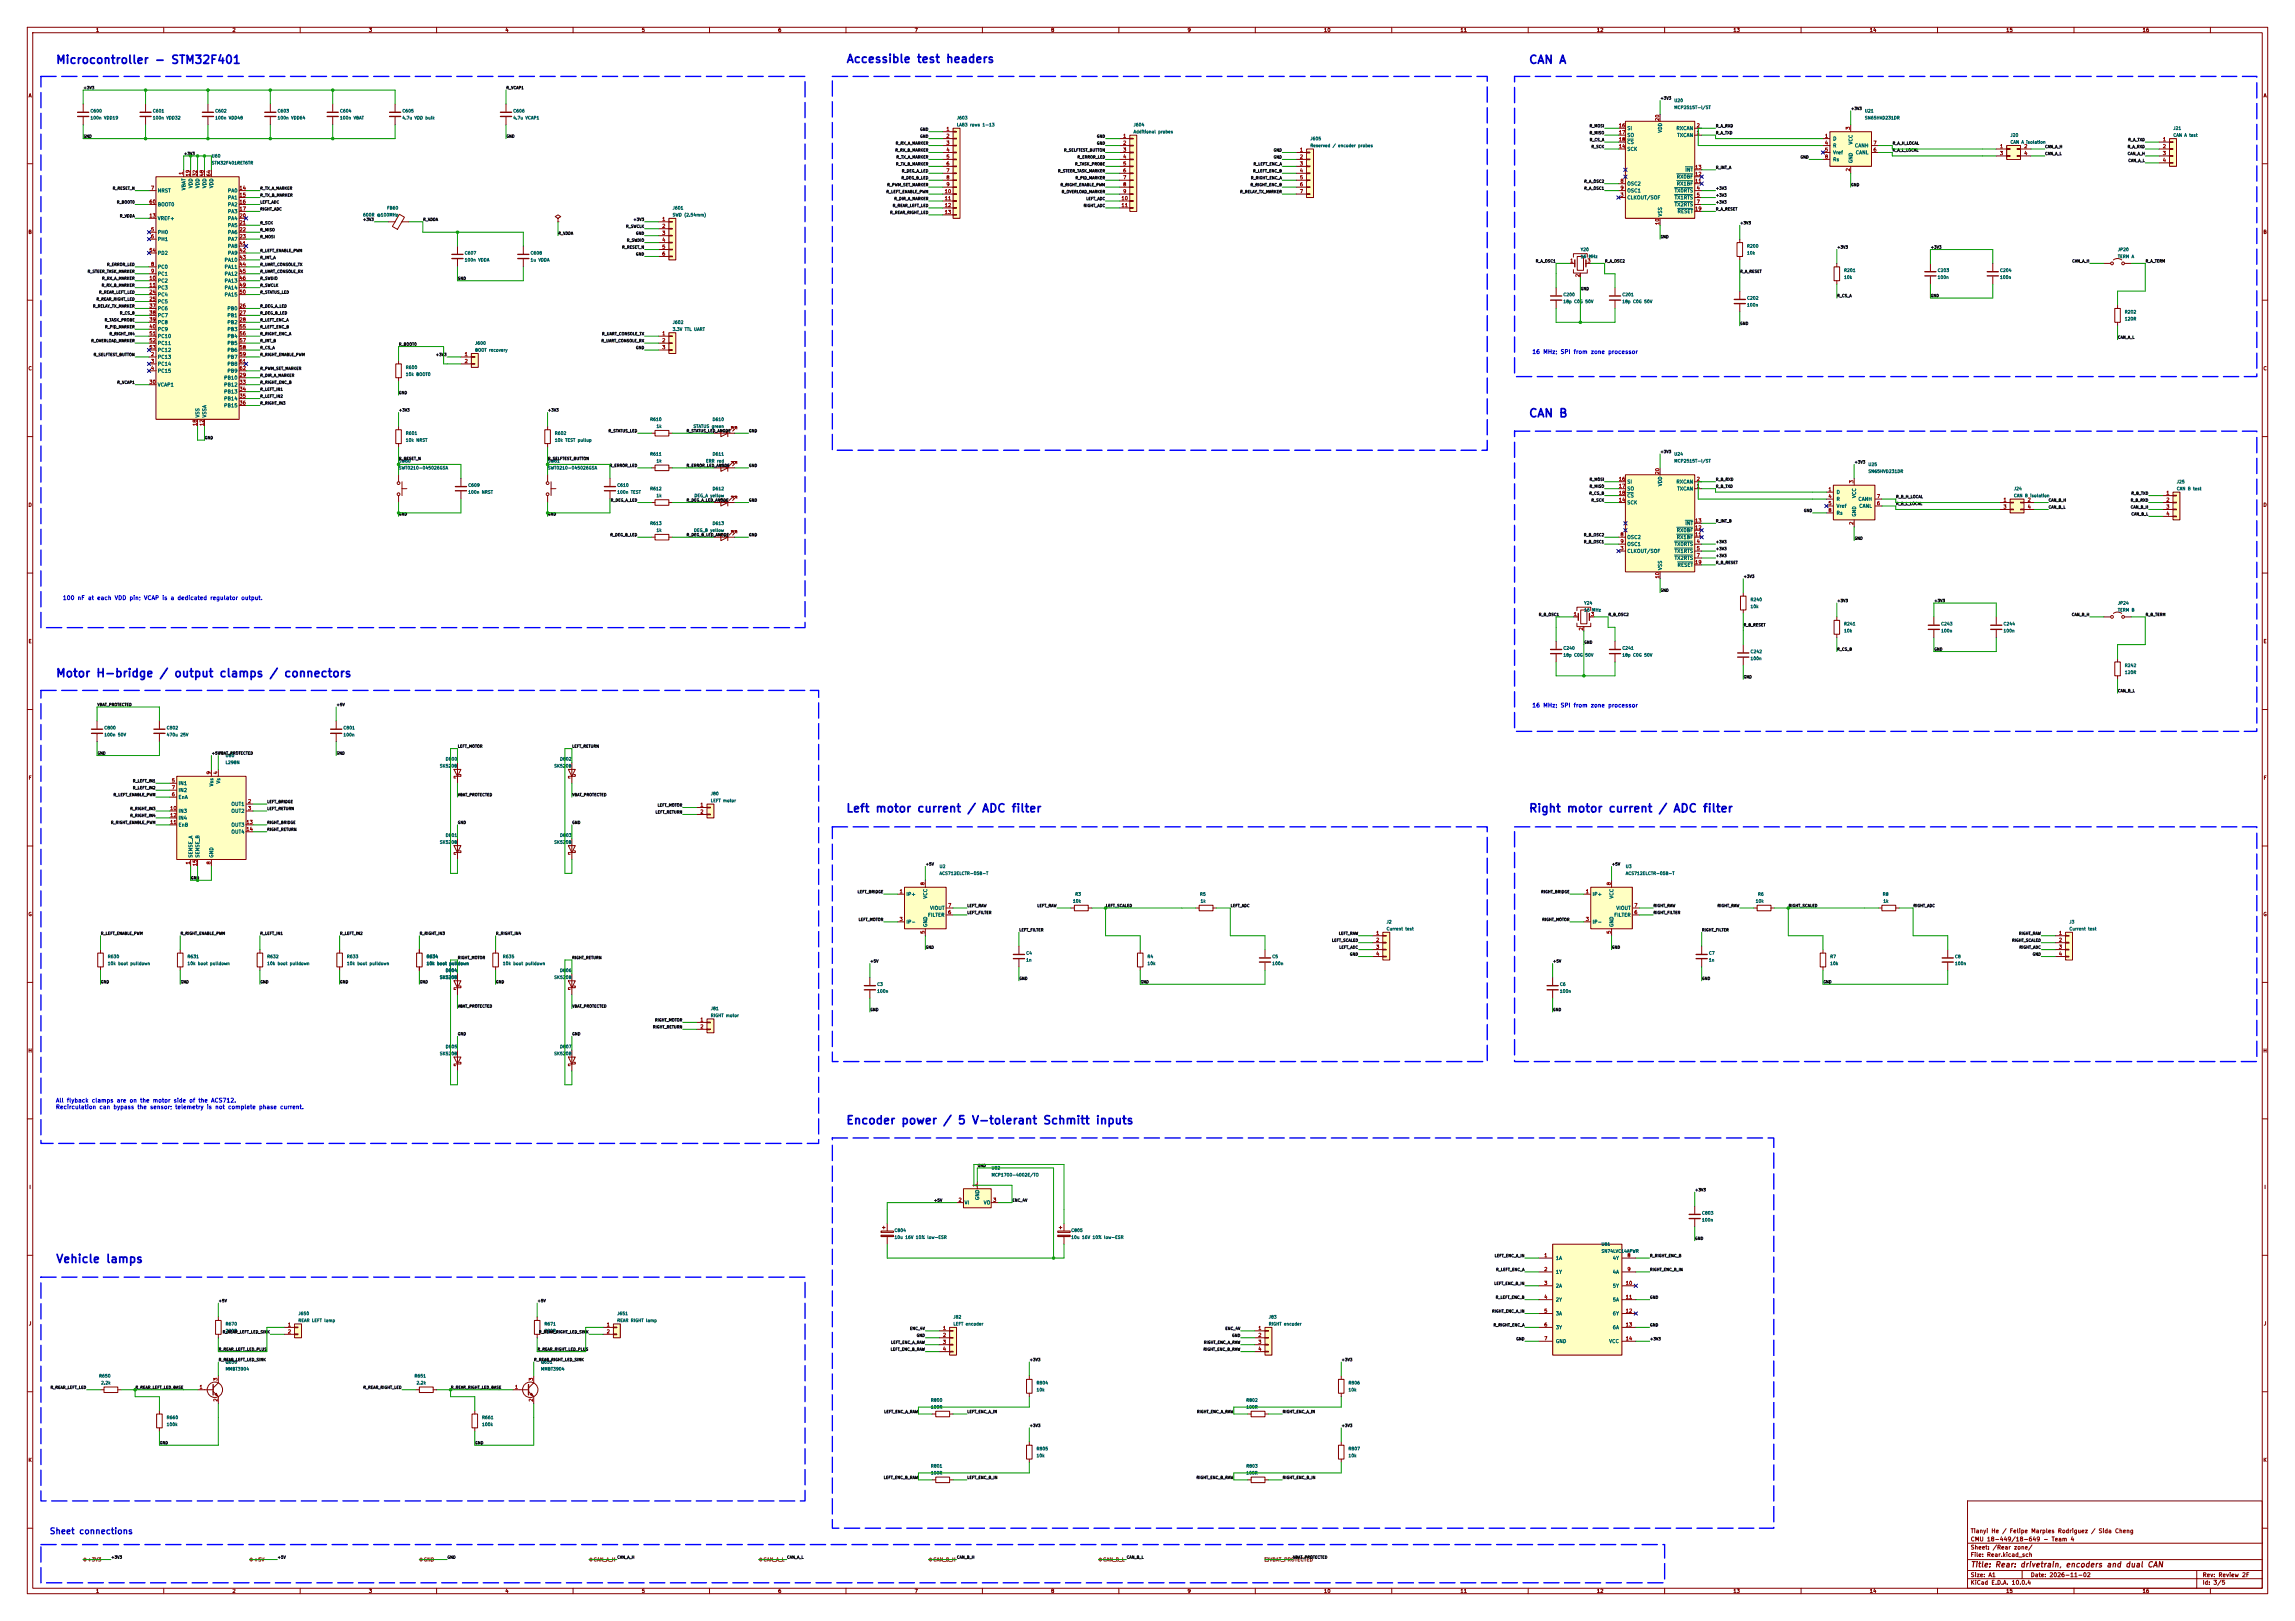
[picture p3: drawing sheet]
<svg xmlns="http://www.w3.org/2000/svg" width="841mm" height="594mm" viewBox="0 0 841 594" stroke-linecap="round" stroke-linejoin="round" font-family="sans-serif">
<defs><g id="words">
<g font-size="3" fill="#0000c2">
<text x="310" y="23.8">Accessible test headers</text>
<text x="20.3" y="24.1">Microcontroller - STM32F401</text>
<text x="560.1" y="24.1">CAN A</text>
<text x="560.1" y="153.7">CAN B</text>
<text x="20.3" y="248.9">Motor H-bridge / output clamps / connectors</text>
<text x="309.9" y="298.4">Left motor current / ADC filter</text>
<text x="560.1" y="298.4">Right motor current / ADC filter</text>
<text x="309.9" y="412.7">Encoder power / 5 V-tolerant Schmitt inputs</text>
<text x="20.3" y="463.5">Vehicle lamps</text>
</g>
<text font-size="2.2" fill="#0000c2" x="18" y="562.7">Sheet connections</text>
<text font-size="2" fill="#840000" x="722" y="574.8">Title: Rear: drivetrain, encoders and dual CAN</text>
<g font-size="1.5" fill="#0000c2">
<text x="561.3" y="130">16 MHz; SPI from zone processor</text>
<text x="22.9" y="220.2">100 nF at each VDD pin; VCAP is a dedicated regulator output.</text>
<text x="561.3" y="259.6">16 MHz; SPI from zone processor</text>
<text x="20.3" y="404.4">All flyback clamps are on the motor side of the ACS712.</text>
<text x="20.3" y="406.8">Recirculation can bypass the sensor; telemetry is not complete phase current.</text>
</g>
<g font-size="1.5" fill="#840000">
<text x="722" y="562.2">Tianyi He / Felipe Marples Rodriguez / Sida Cheng</text>
<text x="722" y="568.2">Sheet: /Rear zone/</text>
<text x="722" y="565.2">CMU 18-449/18-649 - Team 4</text>
<text x="722" y="570.9">File: Rear.kicad_sch</text>
<text x="722" y="581.1">KiCad E.D.A. 10.0.4</text>
<text x="722" y="578.3">Size: A1</text>
<text x="744" y="578.3">Date: 2026-11-02</text>
<text x="807" y="578.3">Rev: Review 2F</text>
<text x="807" y="581.1">Id: 3/5</text>
</g>
<g font-size="1.3" fill="#840000">
<text x="35" y="12">1</text>
<text x="85" y="12">2</text>
<text x="135" y="12">3</text>
<text x="185" y="12">4</text>
<text x="235" y="12">5</text>
<text x="285" y="12">6</text>
<text x="335" y="12">7</text>
<text x="385" y="12">8</text>
<text x="435" y="12">9</text>
<text x="485" y="12">10</text>
<text x="535" y="12">11</text>
<text x="585" y="12">12</text>
<text x="635" y="12">13</text>
<text x="685" y="12">14</text>
<text x="735" y="12">15</text>
<text x="785" y="12">16</text>
<text x="10.3" y="36">A</text>
<text x="829.3" y="36">A</text>
<text x="10.3" y="86">B</text>
<text x="829.2" y="86">B</text>
<text x="10.3" y="136">C</text>
<text x="829.2" y="136">C</text>
<text x="10.3" y="186">D</text>
<text x="829.2" y="186">D</text>
<text x="10.3" y="236">E</text>
<text x="829.3" y="236">E</text>
<text x="10.3" y="286">F</text>
<text x="829.3" y="286">F</text>
<text x="10.3" y="336">G</text>
<text x="829.2" y="336">G</text>
<text x="10.2" y="386">H</text>
<text x="829.2" y="386">H</text>
<text x="10.6" y="436">I</text>
<text x="829.6" y="436">I</text>
<text x="10.4" y="486">J</text>
<text x="829.4" y="486">J</text>
<text x="10.3" y="536">K</text>
<text x="829.2" y="536">K</text>
<text x="35" y="584">1</text>
<text x="85" y="584">2</text>
<text x="135" y="584">3</text>
<text x="185" y="584">4</text>
<text x="235" y="584">5</text>
<text x="285" y="584">6</text>
<text x="335" y="584">7</text>
<text x="385" y="584">8</text>
<text x="435" y="584">9</text>
<text x="485" y="584">10</text>
<text x="535" y="584">11</text>
<text x="585" y="584">12</text>
<text x="635" y="584">13</text>
<text x="685" y="584">14</text>
<text x="735" y="584">15</text>
<text x="785" y="584">16</text>
</g>
<g font-size="1.3" fill="#a90000">
<text x="593" y="47">16</text>
<text x="608.3" y="44.5" transform="rotate(-90 608.3 44.5)">20</text>
<text x="621.6" y="47">2</text>
<text x="678.2" y="47.7" transform="rotate(-90 678.2 47.7)">3</text>
<text x="346.6" y="48.2">1</text>
<text x="346.6" y="50.8">2</text>
<text x="346.6" y="53.3">3</text>
<text x="411.4" y="50.8">1</text>
<text x="411.4" y="53.3">2</text>
<text x="593" y="49.5">17</text>
<text x="593" y="52">18</text>
<text x="621.6" y="49.5">1</text>
<text x="668.6" y="50.8">1</text>
<text x="668.6" y="53.3">4</text>
<text x="686.4" y="53.3">7</text>
<text x="792.4" y="52">1</text>
<text x="346.6" y="55.9">4</text>
<text x="346.6" y="58.4">5</text>
<text x="411.4" y="55.9">3</text>
<text x="411.4" y="58.4">4</text>
<text x="476.2" y="55.9">1</text>
<text x="476.2" y="58.4">2</text>
<text x="593" y="54.6">14</text>
<text x="668.6" y="55.9">5</text>
<text x="668.6" y="58.4">8</text>
<text x="686.4" y="55.9">6</text>
<text x="732.7" y="54.6">1</text>
<text x="732.7" y="57.1">3</text>
<text x="741.6" y="54.6">2</text>
<text x="741.6" y="57.1">4</text>
<text x="792.4" y="54.6">2</text>
<text x="792.4" y="57.1">3</text>
<text x="792.4" y="59.7">4</text>
<text x="67.3" y="64.2" transform="rotate(-90 67.3 64.2)">1</text>
<text x="69.8" y="64.8" transform="rotate(-90 69.8 64.8)">19</text>
<text x="72.4" y="64.8" transform="rotate(-90 72.4 64.8)">32</text>
<text x="74.9" y="64.8" transform="rotate(-90 74.9 64.8)">48</text>
<text x="77.4" y="64.8" transform="rotate(-90 77.4 64.8)">64</text>
<text x="346.6" y="60.9">6</text>
<text x="346.6" y="63.5">7</text>
<text x="411.4" y="60.9">5</text>
<text x="411.4" y="63.5">6</text>
<text x="476.2" y="60.9">3</text>
<text x="476.2" y="63.5">4</text>
<text x="621" y="64.7">12</text>
<text x="621" y="62.2">13</text>
<text x="678.2" y="62.9" transform="rotate(-90 678.2 62.9)">2</text>
<text x="55.2" y="69.8">7</text>
<text x="87.6" y="69.8">14</text>
<text x="346" y="71.1">10</text>
<text x="346.6" y="66">8</text>
<text x="346.6" y="68.6">9</text>
<text x="411.4" y="66">7</text>
<text x="411.4" y="68.6">8</text>
<text x="411.4" y="71.1">9</text>
<text x="476.2" y="66">5</text>
<text x="476.2" y="68.6">6</text>
<text x="476.2" y="71.1">7</text>
<text x="593.7" y="67.3">8</text>
<text x="593.7" y="69.8">9</text>
<text x="621" y="67.3">11</text>
<text x="621.6" y="69.8">4</text>
<text x="54.6" y="74.9">60</text>
<text x="87.6" y="72.4">15</text>
<text x="87.6" y="74.9">16</text>
<text x="87.6" y="77.4">17</text>
<text x="346" y="73.6">11</text>
<text x="346" y="76.2">12</text>
<text x="410.8" y="73.6">10</text>
<text x="410.8" y="76.2">11</text>
<text x="593.7" y="72.4">3</text>
<text x="621" y="77.4">19</text>
<text x="621.6" y="72.4">5</text>
<text x="621.6" y="74.9">7</text>
<text x="54.6" y="80">13</text>
<text x="87.6" y="80">20</text>
<text x="87.6" y="82.5">21</text>
<text x="242.5" y="81.3">1</text>
<text x="242.5" y="83.8">2</text>
<text x="346" y="78.7">13</text>
<text x="608.3" y="82.6" transform="rotate(-90 608.3 82.6)">10</text>
<text x="55.2" y="85.1">5</text>
<text x="55.2" y="87.6">6</text>
<text x="87.6" y="85.1">22</text>
<text x="87.6" y="87.6">23</text>
<text x="242.5" y="86.3">3</text>
<text x="242.5" y="88.9">4</text>
<text x="54.6" y="92.7">54</text>
<text x="87.6" y="90.1">41</text>
<text x="87.6" y="92.7">42</text>
<text x="87.6" y="95.2">43</text>
<text x="242.5" y="91.4">5</text>
<text x="242.5" y="94">6</text>
<text x="55.2" y="97.8">8</text>
<text x="55.2" y="100.3">9</text>
<text x="87.6" y="97.8">44</text>
<text x="87.6" y="100.3">45</text>
<text x="575.2" y="96.5">1</text>
<text x="579.1" y="101.7" transform="rotate(-90 579.1 101.7)">2</text>
<text x="581.6" y="96.5">3</text>
<text x="54.6" y="102.8">10</text>
<text x="54.6" y="105.4">11</text>
<text x="54.6" y="107.9">24</text>
<text x="87.6" y="102.8">46</text>
<text x="87.6" y="105.4">49</text>
<text x="87.6" y="107.9">50</text>
<text x="54.6" y="110.5">25</text>
<text x="54.6" y="113">37</text>
<text x="87.6" y="113">26</text>
<text x="54.6" y="115.5">38</text>
<text x="54.6" y="118.1">39</text>
<text x="87.6" y="115.5">27</text>
<text x="87.6" y="118.1">28</text>
<text x="54.6" y="120.6">40</text>
<text x="54.6" y="123.2">51</text>
<text x="54.6" y="125.7">52</text>
<text x="87.6" y="120.6">55</text>
<text x="87.6" y="123.2">56</text>
<text x="87.6" y="125.7">57</text>
<text x="242.5" y="123.2">1</text>
<text x="242.5" y="125.7">2</text>
<text x="54.6" y="128.2">53</text>
<text x="55.2" y="130.8">2</text>
<text x="87.6" y="128.2">58</text>
<text x="87.6" y="130.8">59</text>
<text x="170.1" y="130.8">1</text>
<text x="242.5" y="128.2">3</text>
<text x="55.2" y="133.3">3</text>
<text x="55.2" y="135.9">4</text>
<text x="87.6" y="133.3">61</text>
<text x="87.6" y="135.9">62</text>
<text x="170.1" y="133.3">2</text>
<text x="54.6" y="140.9">30</text>
<text x="87.6" y="138.4">29</text>
<text x="87.6" y="140.9">33</text>
<text x="87.6" y="143.5">34</text>
<text x="87.6" y="146">35</text>
<text x="87.6" y="148.6">36</text>
<text x="72.4" y="156.3" transform="rotate(-90 72.4 156.3)">18</text>
<text x="74.9" y="156.3" transform="rotate(-90 74.9 156.3)">12</text>
<text x="593" y="176.5">16</text>
<text x="593" y="179">17</text>
<text x="608.3" y="174" transform="rotate(-90 608.3 174)">20</text>
<text x="621.6" y="179">1</text>
<text x="621.6" y="176.5">2</text>
<text x="679.4" y="177.2" transform="rotate(-90 679.4 177.2)">3</text>
<text x="593" y="184.1">14</text>
<text x="593" y="181.6">18</text>
<text x="669.9" y="180.3">1</text>
<text x="669.9" y="182.9">4</text>
<text x="669.9" y="185.4">5</text>
<text x="687.6" y="185.4">6</text>
<text x="687.6" y="182.9">7</text>
<text x="734" y="184.1">1</text>
<text x="742.9" y="184.1">2</text>
<text x="793.7" y="181.6">1</text>
<text x="793.7" y="184.1">2</text>
<text x="621" y="191.7">13</text>
<text x="669.9" y="187.9">8</text>
<text x="734" y="186.7">3</text>
<text x="742.9" y="186.7">4</text>
<text x="793.7" y="186.7">3</text>
<text x="793.7" y="189.2">4</text>
<text x="593.7" y="196.8">8</text>
<text x="621" y="196.8">11</text>
<text x="621" y="194.3">12</text>
<text x="679.4" y="192.5" transform="rotate(-90 679.4 192.5)">2</text>
<text x="593.7" y="201.9">3</text>
<text x="593.7" y="199.4">9</text>
<text x="621.6" y="199.4">4</text>
<text x="621.6" y="201.9">5</text>
<text x="621" y="207">19</text>
<text x="621.6" y="204.4">7</text>
<text x="608.3" y="212.1" transform="rotate(-90 608.3 212.1)">10</text>
<text x="576.5" y="226">1</text>
<text x="582.9" y="226">3</text>
<text x="580.4" y="231.2" transform="rotate(-90 580.4 231.2)">2</text>
<text x="62.8" y="287">5</text>
<text x="77.4" y="283.9" transform="rotate(-90 77.4 283.9)">9</text>
<text x="80" y="283.9" transform="rotate(-90 80 283.9)">4</text>
<text x="62.8" y="292.1">6</text>
<text x="62.8" y="289.5">7</text>
<text x="62.2" y="297.2">10</text>
<text x="62.2" y="299.7">12</text>
<text x="90.7" y="294.6">2</text>
<text x="90.7" y="297.2">3</text>
<text x="256.5" y="295.9">1</text>
<text x="256.5" y="298.4">2</text>
<text x="62.2" y="302.2">11</text>
<text x="90.1" y="302.2">13</text>
<text x="90.1" y="304.8">14</text>
<text x="69.8" y="316.9" transform="rotate(-90 69.8 316.9)">1</text>
<text x="72.4" y="317.5" transform="rotate(-90 72.4 317.5)">15</text>
<text x="77.4" y="316.9" transform="rotate(-90 77.4 316.9)">8</text>
<text x="329.5" y="327.6">1</text>
<text x="339.1" y="324.6" transform="rotate(-90 339.1 324.6)">8</text>
<text x="581" y="327.6">1</text>
<text x="590.5" y="324.6" transform="rotate(-90 590.5 324.6)">8</text>
<text x="347.3" y="335.3">6</text>
<text x="347.3" y="332.7">7</text>
<text x="598.7" y="335.3">6</text>
<text x="598.7" y="332.7">7</text>
<text x="329.5" y="337.8">3</text>
<text x="581" y="337.8">3</text>
<text x="339.1" y="342.3" transform="rotate(-90 339.1 342.3)">5</text>
<text x="504.1" y="342.9">1</text>
<text x="504.1" y="345.4">2</text>
<text x="504.1" y="348">3</text>
<text x="590.5" y="342.3" transform="rotate(-90 590.5 342.3)">5</text>
<text x="754.3" y="342.9">1</text>
<text x="754.3" y="345.4">2</text>
<text x="754.3" y="348">3</text>
<text x="504.1" y="350.5">4</text>
<text x="754.3" y="350.5">4</text>
<text x="256.5" y="374.6">1</text>
<text x="256.5" y="377.2">2</text>
<text x="358.1" y="435" transform="rotate(-90 358.1 435)">1</text>
<text x="351.1" y="440.7">2</text>
<text x="363.8" y="440.7">3</text>
<text x="565.7" y="461">1</text>
<text x="596.2" y="461">8</text>
<text x="565.7" y="466.1">2</text>
<text x="596.2" y="466.1">9</text>
<text x="565.7" y="471.1">3</text>
<text x="595.6" y="471.1">10</text>
<text x="565.7" y="476.2">4</text>
<text x="595.6" y="476.2">11</text>
<text x="565.7" y="481.3">5</text>
<text x="595.6" y="481.3">12</text>
<text x="105.3" y="486.4">1</text>
<text x="105.3" y="488.9">2</text>
<text x="222.2" y="486.4">1</text>
<text x="222.2" y="488.9">2</text>
<text x="345.4" y="487.7">1</text>
<text x="345.4" y="490.2">2</text>
<text x="460.9" y="487.7">1</text>
<text x="460.9" y="490.2">2</text>
<text x="565.7" y="486.4">6</text>
<text x="565.7" y="491.5">7</text>
<text x="595.6" y="486.4">13</text>
<text x="595.6" y="491.5">14</text>
<text x="345.4" y="492.7">3</text>
<text x="345.4" y="495.3">4</text>
<text x="460.9" y="492.7">3</text>
<text x="460.9" y="495.3">4</text>
<text x="73" y="509.2">1</text>
<text x="80" y="506.2" transform="rotate(-90 80 506.2)">3</text>
<text x="188.5" y="509.2">1</text>
<text x="195.6" y="506.2" transform="rotate(-90 195.6 506.2)">3</text>
<text x="80" y="513.8" transform="rotate(-90 80 513.8)">2</text>
<text x="195.6" y="513.8" transform="rotate(-90 195.6 513.8)">2</text>
</g>
<g font-size="1.3" fill="#006464">
<text x="596.1" y="48">SI</text>
<text x="614.2" y="48">RXCAN</text>
<text x="596.1" y="50.5">SO</text>
<text x="596.1" y="53">CS</text>
<text x="609.3" y="48.8" transform="rotate(-90 609.3 48.8)">VDD</text>
<text x="614.5" y="50.5">TXCAN</text>
<text x="671.6" y="51.8">D</text>
<text x="679.2" y="53.1" transform="rotate(-90 679.2 53.1)">VCC</text>
<text x="596.1" y="55.6">SCK</text>
<text x="671.6" y="54.3">R</text>
<text x="671.6" y="56.9">Vref</text>
<text x="671.6" y="59.4">Rs</text>
<text x="679.2" y="59.9" transform="rotate(-90 679.2 59.9)">GND</text>
<text x="679.6" y="54.3">CANH</text>
<text x="679.9" y="56.9">CANL</text>
<text x="614.3" y="65.7">RX0BF</text>
<text x="617.4" y="63.2">INT</text>
<text x="57.7" y="70.8">NRST</text>
<text x="68.3" y="69.9" transform="rotate(-90 68.3 69.9)">VBAT</text>
<text x="70.8" y="69.1" transform="rotate(-90 70.8 69.1)">VDD</text>
<text x="73.4" y="69.1" transform="rotate(-90 73.4 69.1)">VDD</text>
<text x="75.9" y="69.1" transform="rotate(-90 75.9 69.1)">VDD</text>
<text x="78.4" y="69.1" transform="rotate(-90 78.4 69.1)">VDD</text>
<text x="83.4" y="70.8">PA0</text>
<text x="596.1" y="68.3">OSC2</text>
<text x="596.1" y="70.8">OSC1</text>
<text x="613.5" y="70.8">TX0RTS</text>
<text x="614.3" y="68.3">RX1BF</text>
<text x="57.7" y="75.9">BOOT0</text>
<text x="83.4" y="73.4">PA1</text>
<text x="83.4" y="75.9">PA2</text>
<text x="596.1" y="73.4">CLKOUT/SOF</text>
<text x="613.5" y="73.4">TX1RTS</text>
<text x="613.5" y="75.9">TX2RTS</text>
<text x="57.7" y="81">VREF+</text>
<text x="83.4" y="78.4">PA3</text>
<text x="83.4" y="81">PA4</text>
<text x="83.4" y="83.5">PA5</text>
<text x="609.3" y="79.5" transform="rotate(-90 609.3 79.5)">VSS</text>
<text x="614.6" y="78.4">RESET</text>
<text x="57.7" y="86.1">PH0</text>
<text x="57.7" y="88.6">PH1</text>
<text x="83.4" y="86.1">PA6</text>
<text x="83.4" y="88.6">PA7</text>
<text x="57.7" y="93.7">PD2</text>
<text x="83.4" y="91.1">PA8</text>
<text x="83.4" y="93.7">PA9</text>
<text x="57.7" y="98.8">PC0</text>
<text x="57.7" y="101.3">PC1</text>
<text x="82.1" y="96.2">PA10</text>
<text x="82.1" y="98.8">PA11</text>
<text x="82.1" y="101.3">PA12</text>
<text x="57.7" y="103.8">PC2</text>
<text x="57.7" y="106.4">PC3</text>
<text x="82.1" y="103.8">PA13</text>
<text x="82.1" y="106.4">PA14</text>
<text x="57.7" y="108.9">PC4</text>
<text x="57.7" y="111.5">PC5</text>
<text x="82.1" y="108.9">PA15</text>
<text x="57.7" y="114">PC6</text>
<text x="57.7" y="116.5">PC7</text>
<text x="57.7" y="119.1">PC8</text>
<text x="83.2" y="114">PB0</text>
<text x="83.2" y="116.5">PB1</text>
<text x="83.2" y="119.1">PB2</text>
<text x="57.7" y="121.6">PC9</text>
<text x="57.7" y="124.2">PC10</text>
<text x="83.2" y="121.6">PB3</text>
<text x="83.2" y="124.2">PB4</text>
<text x="57.7" y="131.8">PC13</text>
<text x="57.7" y="126.7">PC11</text>
<text x="57.7" y="129.2">PC12</text>
<text x="83.2" y="126.7">PB5</text>
<text x="83.2" y="129.2">PB6</text>
<text x="83.2" y="131.8">PB7</text>
<text x="57.7" y="134.3">PC14</text>
<text x="57.7" y="136.9">PC15</text>
<text x="83.2" y="134.3">PB8</text>
<text x="83.2" y="136.9">PB9</text>
<text x="57.7" y="141.9">VCAP1</text>
<text x="82" y="139.4">PB10</text>
<text x="82" y="141.9">PB12</text>
<text x="82" y="144.5">PB13</text>
<text x="82" y="147">PB14</text>
<text x="82" y="149.6">PB15</text>
<text x="73.4" y="153.2" transform="rotate(-90 73.4 153.2)">VSS</text>
<text x="75.9" y="153.2" transform="rotate(-90 75.9 153.2)">VSSA</text>
<text x="596.1" y="177.5">SI</text>
<text x="609.3" y="178.3" transform="rotate(-90 609.3 178.3)">VDD</text>
<text x="614.2" y="177.5">RXCAN</text>
<text x="596.1" y="185.1">SCK</text>
<text x="596.1" y="180">SO</text>
<text x="596.1" y="182.6">CS</text>
<text x="614.5" y="180">TXCAN</text>
<text x="672.8" y="181.3">D</text>
<text x="672.8" y="183.9">R</text>
<text x="680.4" y="182.6" transform="rotate(-90 680.4 182.6)">VCC</text>
<text x="680.8" y="183.9">CANH</text>
<text x="672.8" y="186.4">Vref</text>
<text x="672.8" y="188.9">Rs</text>
<text x="680.4" y="189.5" transform="rotate(-90 680.4 189.5)">GND</text>
<text x="681.1" y="186.4">CANL</text>
<text x="596.1" y="197.8">OSC2</text>
<text x="614.3" y="197.8">RX1BF</text>
<text x="614.3" y="195.3">RX0BF</text>
<text x="617.4" y="192.7">INT</text>
<text x="596.1" y="202.9">CLKOUT/SOF</text>
<text x="596.1" y="200.4">OSC1</text>
<text x="613.5" y="200.4">TX0RTS</text>
<text x="613.5" y="202.9">TX1RTS</text>
<text x="609.3" y="209" transform="rotate(-90 609.3 209)">VSS</text>
<text x="613.5" y="205.4">TX2RTS</text>
<text x="614.6" y="208">RESET</text>
<text x="65.3" y="288">IN1</text>
<text x="81" y="287.3" transform="rotate(-90 81 287.3)">Vs</text>
<text x="65.3" y="293.1">EnA</text>
<text x="65.3" y="290.5">IN2</text>
<text x="78.4" y="288.3" transform="rotate(-90 78.4 288.3)">Vss</text>
<text x="65.3" y="298.2">IN3</text>
<text x="84.6" y="295.6">OUT1</text>
<text x="84.6" y="298.2">OUT2</text>
<text x="65.3" y="303.2">EnB</text>
<text x="65.3" y="300.7">IN4</text>
<text x="84.6" y="303.2">OUT3</text>
<text x="84.6" y="305.8">OUT4</text>
<text x="70.8" y="314.5" transform="rotate(-90 70.8 314.5)">SENSE_A</text>
<text x="73.4" y="314.5" transform="rotate(-90 73.4 314.5)">SENSE_B</text>
<text x="78.4" y="314.5" transform="rotate(-90 78.4 314.5)">GND</text>
<text x="332" y="328.6">IP+</text>
<text x="340.1" y="329.5" transform="rotate(-90 340.1 329.5)">VCC</text>
<text x="583.4" y="328.6">IP+</text>
<text x="591.5" y="329.5" transform="rotate(-90 591.5 329.5)">VCC</text>
<text x="340.7" y="333.7">VIOUT</text>
<text x="592.1" y="333.7">VIOUT</text>
<text x="332" y="338.8">IP-</text>
<text x="339.9" y="336.3">FILTER</text>
<text x="340.1" y="339.9" transform="rotate(-90 340.1 339.9)">GND</text>
<text x="583.4" y="338.8">IP-</text>
<text x="591.4" y="336.3">FILTER</text>
<text x="591.5" y="339.9" transform="rotate(-90 591.5 339.9)">GND</text>
<text x="353.3" y="441.7">VI</text>
<text x="359.1" y="439.9" transform="rotate(-90 359.1 439.9)">GND</text>
<text x="360.3" y="441.7">VO</text>
<text x="570" y="462">1A</text>
<text x="590.8" y="462">4Y</text>
<text x="570" y="467.1">1Y</text>
<text x="590.8" y="467.1">4A</text>
<text x="570" y="472.1">2A</text>
<text x="590.8" y="472.1">5Y</text>
<text x="570" y="477.2">2Y</text>
<text x="590.8" y="477.2">5A</text>
<text x="570" y="482.3">3A</text>
<text x="590.8" y="482.3">6Y</text>
<text x="570" y="487.4">3Y</text>
<text x="590.8" y="487.4">6A</text>
<text x="570" y="492.5">GND</text>
<text x="589.5" y="492.5">VCC</text>
</g>
<g font-size="1.3" fill="#725600">
<text x="31.9" y="572.5">+3V3</text>
<text x="92.9" y="572.5">+5V</text>
<text x="155.1" y="572.5">GND</text>
<text x="217.4" y="572.5">CAN_A_H</text>
<text x="279.6" y="572.5">CAN_A_L</text>
<text x="341.8" y="572.5">CAN_B_H</text>
<text x="404.1" y="572.5">CAN_B_L</text>
<text x="465" y="572.5">VBAT_PROTECTED</text>
</g>
<g font-size="1.1" fill="#006464">
<text x="33" y="41.5">C600</text>
<text x="55.9" y="41.5">C601</text>
<text x="78.7" y="41.5">C602</text>
<text x="101.6" y="41.5">C603</text>
<text x="124.4" y="41.5">C604</text>
<text x="147.3" y="41.5">C605</text>
<text x="187.9" y="41.5">C606</text>
<text x="613.4" y="37.7">U20</text>
<text x="613.4" y="40.2">MCP2515T-I/ST</text>
<text x="683.2" y="41.5">U21</text>
<text x="33" y="44">100n VDD19</text>
<text x="55.9" y="44">100n VDD32</text>
<text x="78.7" y="44">100n VDD48</text>
<text x="101.6" y="44">100n VDD64</text>
<text x="124.4" y="44">100n VBAT</text>
<text x="147.3" y="44">4.7u VDD bulk</text>
<text x="187.9" y="44">4.7u VCAP1</text>
<text x="350.5" y="44">J603</text>
<text x="350.5" y="46.6">LAB3 rows 1-13</text>
<text x="415.3" y="46.6">J604</text>
<text x="683.2" y="44">SN65HVD231DR</text>
<text x="796.3" y="47.8">J21</text>
<text x="415.3" y="49.1">Additional probes</text>
<text x="480" y="51.6">J605</text>
<text x="736.6" y="50.4">J20</text>
<text x="736.6" y="52.9">CAN A isolation</text>
<text x="796.3" y="50.4">CAN A test</text>
<text x="77.4" y="58">U60</text>
<text x="480" y="54.2">Reserved / encoder probes</text>
<text x="77.4" y="60.5">STM32F401RET6TR</text>
<text x="141.7" y="77">FB60</text>
<text x="246.4" y="77">J601</text>
<text x="132.9" y="79.6">600R @100MHz</text>
<text x="246.4" y="79.6">SWD (2.54mm)</text>
<text x="170.2" y="93.6">C607</text>
<text x="194.3" y="93.6">C608</text>
<text x="579.1" y="92.3">Y20</text>
<text x="579.1" y="94.8">16 MHz</text>
<text x="640.1" y="93.6">10k</text>
<text x="640.1" y="91">R200</text>
<text x="775.9" y="92.3">JP20</text>
<text x="775.9" y="94.8">TERM A</text>
<text x="170.2" y="96.1">100n VDDA</text>
<text x="194.3" y="96.1">1u VDDA</text>
<text x="675.6" y="99.9">R201</text>
<text x="709.9" y="99.9">C203</text>
<text x="732.8" y="99.9">C204</text>
<text x="675.6" y="102.4">10k</text>
<text x="709.9" y="102.4">100n</text>
<text x="732.8" y="102.4">100n</text>
<text x="572.7" y="111.3">18p C0G 50V</text>
<text x="572.7" y="108.8">C200</text>
<text x="594.3" y="111.3">18p C0G 50V</text>
<text x="594.3" y="108.8">C201</text>
<text x="640.1" y="110.1">C202</text>
<text x="640.1" y="112.6">100n</text>
<text x="246.4" y="119">J602</text>
<text x="778.5" y="115.1">R202</text>
<text x="778.5" y="117.7">120R</text>
<text x="246.4" y="121.5">3.3V TTL UART</text>
<text x="174" y="126.6">J600</text>
<text x="174" y="129.1">BOOT recovery</text>
<text x="148.6" y="135.5">R600</text>
<text x="148.6" y="138">10k BOOT0</text>
<text x="238.1" y="154.5">R610</text>
<text x="261" y="154.5">D610</text>
<text x="148.6" y="159.6">R601</text>
<text x="203.2" y="159.6">R602</text>
<text x="240.4" y="157.1">1k</text>
<text x="254" y="157.1">STATUS green</text>
<text x="148.6" y="162.1">10k NRST</text>
<text x="203.2" y="162.1">10k TEST pullup</text>
<text x="238.1" y="167.2">R611</text>
<text x="261" y="167.2">D611</text>
<text x="613.4" y="167.2">U24</text>
<text x="146" y="169.8">SW60</text>
<text x="146" y="172.3">SWT0210-045026GSA</text>
<text x="200.6" y="169.8">SW61</text>
<text x="200.6" y="172.3">SWT0210-045026GSA</text>
<text x="240.4" y="169.8">1k</text>
<text x="258.6" y="169.8">ERR red</text>
<text x="613.4" y="169.8">MCP2515T-I/ST</text>
<text x="684.5" y="173.6">SN65HVD231DR</text>
<text x="684.5" y="171">U25</text>
<text x="171.4" y="178.6">C609</text>
<text x="226" y="178.6">C610</text>
<text x="238.1" y="179.9">R612</text>
<text x="261" y="179.9">D612</text>
<text x="737.8" y="179.9">J24</text>
<text x="797.5" y="177.4">J25</text>
<text x="797.5" y="179.9">CAN B test</text>
<text x="171.4" y="181.2">100n NRST</text>
<text x="226" y="181.2">100n TEST</text>
<text x="240.4" y="182.5">1k</text>
<text x="254.3" y="182.5">DEG_A yellow</text>
<text x="737.8" y="182.5">CAN B isolation</text>
<text x="238.1" y="192.6">R613</text>
<text x="240.4" y="195.2">1k</text>
<text x="254.2" y="195.2">DEG_B yellow</text>
<text x="261" y="192.6">D613</text>
<text x="580.4" y="221.8">Y24</text>
<text x="641.3" y="220.6">R240</text>
<text x="775.9" y="221.8">JP24</text>
<text x="580.4" y="224.4">16 MHz</text>
<text x="641.3" y="223.1">10k</text>
<text x="775.9" y="224.4">TERM B</text>
<text x="675.6" y="232">10k</text>
<text x="675.6" y="229.4">R241</text>
<text x="711.2" y="229.4">C243</text>
<text x="711.2" y="232">100n</text>
<text x="734" y="229.4">C244</text>
<text x="734" y="232">100n</text>
<text x="572.7" y="238.3">C240</text>
<text x="594.3" y="238.3">C241</text>
<text x="641.3" y="239.6">C242</text>
<text x="572.7" y="240.9">18p C0G</text>
<text x="580.8" y="240.9">50V</text>
<text x="594.3" y="240.9">18p C0G 50V</text>
<text x="641.3" y="242.1">100n</text>
<text x="778.5" y="244.7">R242</text>
<text x="778.5" y="247.2">120R</text>
<text x="38.1" y="267.5">C800</text>
<text x="60.9" y="267.5">C802</text>
<text x="125.7" y="267.5">C801</text>
<text x="38.1" y="270.1">100n 50V</text>
<text x="60.9" y="270.1">470u 25V</text>
<text x="125.7" y="270.1">100n</text>
<text x="82.5" y="280.2">L298N</text>
<text x="82.5" y="277.7">U80</text>
<text x="161" y="281.5">SK520B</text>
<text x="163.2" y="279">D800</text>
<text x="202.9" y="281.5">SK520B</text>
<text x="205.1" y="279">D802</text>
<text x="260.3" y="291.7">J80</text>
<text x="260.3" y="294.2">LEFT motor</text>
<text x="161" y="309.5">SK520B</text>
<text x="163.2" y="306.9">D801</text>
<text x="202.9" y="309.5">SK520B</text>
<text x="205.1" y="306.9">D803</text>
<text x="344.1" y="318.3">U2</text>
<text x="344.1" y="320.9">ACS712ELCTR-05B-T</text>
<text x="595.6" y="318.3">U3</text>
<text x="595.6" y="320.9">ACS712ELCTR-05B-T</text>
<text x="393.9" y="328.5">R3</text>
<text x="439.6" y="328.5">R5</text>
<text x="644.1" y="328.5">R6</text>
<text x="689.8" y="328.5">R8</text>
<text x="393" y="331">10k</text>
<text x="439.8" y="331">1k</text>
<text x="643.2" y="331">10k</text>
<text x="690" y="331">1k</text>
<text x="508" y="338.7">J2</text>
<text x="508" y="341.2">Current test</text>
<text x="758.2" y="338.7">J3</text>
<text x="758.2" y="341.2">Current test</text>
<text x="39.3" y="353.9">10k boot pulldown</text>
<text x="39.3" y="351.4">R630</text>
<text x="68.6" y="353.9">10k boot pulldown</text>
<text x="68.6" y="351.4">R631</text>
<text x="97.8" y="353.9">10k boot pulldown</text>
<text x="97.8" y="351.4">R632</text>
<text x="127" y="353.9">10k boot pulldown</text>
<text x="127" y="351.4">R633</text>
<text x="156.2" y="353.9">10k boot pulldown</text>
<text x="156.2" y="351.4">R634</text>
<text x="184.1" y="353.9">10k boot pulldown</text>
<text x="184.1" y="351.4">R635</text>
<text x="375.9" y="350.1">C4</text>
<text x="375.9" y="352.6">1n</text>
<text x="420.3" y="353.9">10k</text>
<text x="420.3" y="351.4">R4</text>
<text x="466.1" y="351.4">C5</text>
<text x="466.1" y="353.9">100n</text>
<text x="626.1" y="350.1">C7</text>
<text x="626.1" y="352.6">1n</text>
<text x="670.5" y="353.9">10k</text>
<text x="670.5" y="351.4">R7</text>
<text x="716.3" y="351.4">C8</text>
<text x="716.3" y="353.9">100n</text>
<text x="161" y="359">SK520B</text>
<text x="163.2" y="356.4">D804</text>
<text x="202.9" y="359">SK520B</text>
<text x="205.1" y="356.4">D806</text>
<text x="321.3" y="361.5">C3</text>
<text x="321.3" y="364.1">100n</text>
<text x="571.5" y="361.5">C6</text>
<text x="571.5" y="364.1">100n</text>
<text x="260.3" y="370.4">J81</text>
<text x="260.3" y="373">RIGHT motor</text>
<text x="161" y="386.9">SK520B</text>
<text x="163.2" y="384.4">D805</text>
<text x="202.9" y="386.9">SK520B</text>
<text x="205.1" y="384.4">D807</text>
<text x="363.2" y="431.4">MCP1700-4002E/TO</text>
<text x="363.2" y="428.8">U82</text>
<text x="623.5" y="445.3">C803</text>
<text x="623.5" y="447.9">100n</text>
<text x="327.6" y="451.7">C804</text>
<text x="327.6" y="454.2">10u 16V 10% low-ESR</text>
<text x="392.4" y="451.7">C805</text>
<text x="392.4" y="454.2">10u 16V 10% low-ESR</text>
<text x="586.7" y="456.8">U81</text>
<text x="586.7" y="459.3">SN74LVC14APWR</text>
<text x="82.5" y="486">R670</text>
<text x="109.2" y="482.2">J650</text>
<text x="109.2" y="484.7">REAR LEFT lamp</text>
<text x="199.4" y="486">R671</text>
<text x="226" y="482.2">J651</text>
<text x="226" y="484.7">REAR RIGHT lamp</text>
<text x="349.2" y="483.4">J82</text>
<text x="349.2" y="486">LEFT encoder</text>
<text x="464.8" y="483.4">J83</text>
<text x="464.8" y="486">RIGHT encoder</text>
<text x="82.5" y="488.5">220R</text>
<text x="199.4" y="488.5">220R</text>
<text x="82.5" y="502.5">MMBT3904</text>
<text x="82.5" y="500">Q650</text>
<text x="198.1" y="502.5">MMBT3904</text>
<text x="198.1" y="500">Q651</text>
<text x="36.2" y="505">R650</text>
<text x="36.9" y="507.6">2.2k</text>
<text x="151.8" y="505">R651</text>
<text x="152.5" y="507.6">2.2k</text>
<text x="379.7" y="507.6">R804</text>
<text x="494" y="507.6">R806</text>
<text x="341" y="513.9">R800</text>
<text x="379.7" y="510.1">10k</text>
<text x="456.6" y="513.9">R802</text>
<text x="494" y="510.1">10k</text>
<text x="60.9" y="520.3">R660</text>
<text x="176.5" y="520.3">R661</text>
<text x="341" y="516.5">100R</text>
<text x="456.6" y="516.5">100R</text>
<text x="60.9" y="522.8">100k</text>
<text x="176.5" y="522.8">100k</text>
<text x="379.7" y="531.7">R805</text>
<text x="494" y="531.7">R807</text>
<text x="341" y="538.1">R801</text>
<text x="379.7" y="534.2">10k</text>
<text x="456.6" y="538.1">R803</text>
<text x="494" y="534.2">10k</text>
<text x="341" y="540.6">100R</text>
<text x="456.6" y="540.6">100R</text>
</g>
<g font-size="1" fill="#0f0f0f">
<text x="30.5" y="32.9">+3V3</text>
<text x="185.4" y="32.9">R_VCAP1</text>
<text x="608.3" y="36.7">+3V3</text>
<text x="678.2" y="40.5">+3V3</text>
<text x="582.4" y="46.9">R_MOSI</text>
<text x="628.6" y="46.9">R_A_RXD</text>
<text x="30.5" y="50.7">GND</text>
<text x="185.4" y="50.7">GND</text>
<text x="328.1" y="53.2">R_RX_A_MARKER</text>
<text x="337.1" y="48.2">GND</text>
<text x="337.1" y="50.7">GND</text>
<text x="401.8" y="50.7">GND</text>
<text x="401.8" y="53.2">GND</text>
<text x="582.4" y="49.4">R_MISO</text>
<text x="582.4" y="52">R_CS_A</text>
<text x="628.6" y="49.4">R_A_TXD</text>
<text x="693.4" y="53.2">R_A_H_LOCAL</text>
<text x="779.8" y="52">R_A_TXD</text>
<text x="67.3" y="57.1">+3V3</text>
<text x="328" y="55.8">R_RX_B_MARKER</text>
<text x="328.3" y="58.3">R_TX_A_MARKER</text>
<text x="389.8" y="55.8">R_SELFTEST_BUTTON</text>
<text x="394.7" y="58.3">R_ERROR_LED</text>
<text x="466.6" y="55.8">GND</text>
<text x="466.6" y="58.3">GND</text>
<text x="583" y="54.5">R_SCK</text>
<text x="659.6" y="58.3">GND</text>
<text x="693.4" y="55.8">R_A_L_LOCAL</text>
<text x="749.3" y="54.5">CAN_A_H</text>
<text x="749.3" y="57.1">CAN_A_L</text>
<text x="779.5" y="54.5">R_A_RXD</text>
<text x="779.5" y="57.1">CAN_A_H</text>
<text x="779.8" y="59.6">CAN_A_L</text>
<text x="328.2" y="60.9">R_TX_B_MARKER</text>
<text x="330.2" y="65.9">R_DEG_B_LED</text>
<text x="330.3" y="63.4">R_DEG_A_LED</text>
<text x="387.6" y="63.4">R_STEER_TASK_MARKER</text>
<text x="393.8" y="60.9">R_TASK_PROBE</text>
<text x="394" y="65.9">R_PID_MARKER</text>
<text x="458.3" y="65.9">R_RIGHT_ENC_A</text>
<text x="459.1" y="63.4">R_LEFT_ENC_B</text>
<text x="459.2" y="60.9">R_LEFT_ENC_A</text>
<text x="628.6" y="62.1">R_INT_A</text>
<text x="41.2" y="69.8">R_RESET_N</text>
<text x="95.2" y="69.8">R_TX_A_MARKER</text>
<text x="324.7" y="71">R_LEFT_ENABLE_PWM</text>
<text x="325" y="68.5">R_PWM_SET_MARKER</text>
<text x="388.5" y="68.5">R_RIGHT_ENABLE_PWM</text>
<text x="388.9" y="71">R_OVERLOAD_MARKER</text>
<text x="454.3" y="71">R_RELAY_TX_MARKER</text>
<text x="458.1" y="68.5">R_RIGHT_ENC_B</text>
<text x="580.4" y="67.2">R_A_OSC2</text>
<text x="580.4" y="69.8">R_A_OSC1</text>
<text x="628.6" y="69.8">+3V3</text>
<text x="678.2" y="68.5">GND</text>
<text x="42.7" y="74.8">R_BOOT0</text>
<text x="95.2" y="72.3">R_TX_B_MARKER</text>
<text x="95.2" y="74.8">LEFT_ADC</text>
<text x="95.2" y="77.4">RIGHT_ADC</text>
<text x="327" y="76.1">R_REAR_LEFT_LED</text>
<text x="327.6" y="73.6">R_DIR_A_MARKER</text>
<text x="397" y="76.1">RIGHT_ADC</text>
<text x="397.9" y="73.6">LEFT_ADC</text>
<text x="628.6" y="74.8">+3V3</text>
<text x="628.6" y="77.4">R_A_RESET</text>
<text x="628.6" y="72.3">+3V3</text>
<text x="43.8" y="79.9">R_VDDA</text>
<text x="95.2" y="82.5">R_SCK</text>
<text x="132.9" y="81.2">+3V3</text>
<text x="154.9" y="81.2">R_VDDA</text>
<text x="229.3" y="83.7">R_SWCLK</text>
<text x="232" y="81.2">+3V3</text>
<text x="326.1" y="78.6">R_REAR_RIGHT_LED</text>
<text x="637.5" y="82.5">+3V3</text>
<text x="95.2" y="85">R_MISO</text>
<text x="95.2" y="87.5">R_MOSI</text>
<text x="204.5" y="86.3">R_VDDA</text>
<text x="229.6" y="88.8">R_SWDIO</text>
<text x="232.9" y="86.3">GND</text>
<text x="608.3" y="87.5">GND</text>
<text x="95.2" y="92.6">R_LEFT_ENABLE_PWM</text>
<text x="95.2" y="95.2">R_INT_A</text>
<text x="227.9" y="91.3">R_RESET_N</text>
<text x="232.9" y="93.9">GND</text>
<text x="673.1" y="91.3">+3V3</text>
<text x="707.4" y="91.3">+3V3</text>
<text x="32" y="100.2">R_STEER_TASK_MARKER</text>
<text x="39.1" y="97.7">R_ERROR_LED</text>
<text x="95.2" y="97.7">R_UART_CONSOLE_TX</text>
<text x="95.2" y="100.2">R_UART_CONSOLE_RX</text>
<text x="562.6" y="96.4">R_A_OSC1</text>
<text x="588" y="96.4">R_A_OSC2</text>
<text x="637.5" y="100.2">R_A_RESET</text>
<text x="759.2" y="96.4">CAN_A_H</text>
<text x="786.1" y="96.4">R_A_TERM</text>
<text x="36.2" y="107.9">R_REAR_LEFT_LED</text>
<text x="37.1" y="105.3">R_RX_B_MARKER</text>
<text x="37.3" y="102.8">R_RX_A_MARKER</text>
<text x="95.2" y="105.3">R_SWCLK</text>
<text x="95.2" y="107.9">R_STATUS_LED</text>
<text x="95.2" y="102.8">R_SWDIO</text>
<text x="167.6" y="102.8">GND</text>
<text x="579.1" y="106.6">GND</text>
<text x="33.9" y="112.9">R_RELAY_TX_MARKER</text>
<text x="35.2" y="110.4">R_REAR_RIGHT_LED</text>
<text x="95.2" y="112.9">R_DEG_A_LED</text>
<text x="673.1" y="109.1">R_CS_A</text>
<text x="707.4" y="109.1">GND</text>
<text x="38.2" y="118">R_TASK_PROBE</text>
<text x="43.8" y="115.5">R_CS_B</text>
<text x="95.2" y="115.5">R_DEG_B_LED</text>
<text x="95.2" y="118">R_LEFT_ENC_A</text>
<text x="637.5" y="119.3">GND</text>
<text x="33.3" y="125.6">R_OVERLOAD_MARKER</text>
<text x="38.4" y="120.6">R_PID_MARKER</text>
<text x="40" y="123.1">R_RIGHT_IN4</text>
<text x="95.2" y="120.6">R_LEFT_ENC_B</text>
<text x="95.2" y="123.1">R_RIGHT_ENC_A</text>
<text x="95.2" y="125.6">R_INT_B</text>
<text x="220.2" y="125.6">R_UART_CONSOLE_RX</text>
<text x="220.5" y="123.1">R_UART_CONSOLE_TX</text>
<text x="776" y="124.4">CAN_A_L</text>
<text x="34.2" y="130.7">R_SELFTEST_BUTTON</text>
<text x="95.2" y="128.2">R_CS_A</text>
<text x="95.2" y="130.7">R_RIGHT_ENABLE_PWM</text>
<text x="146" y="126.9">R_BOOT0</text>
<text x="159.6" y="130.7">+3V3</text>
<text x="232.9" y="128.2">GND</text>
<text x="95.2" y="135.8">R_PWM_SET_MARKER</text>
<text x="42.8" y="140.9">R_VCAP1</text>
<text x="95.2" y="138.3">R_DIR_A_MARKER</text>
<text x="95.2" y="140.9">R_RIGHT_ENC_B</text>
<text x="95.2" y="143.4">R_LEFT_IN1</text>
<text x="95.2" y="146">R_LEFT_IN2</text>
<text x="95.2" y="148.5">R_RIGHT_IN3</text>
<text x="146" y="144.7">GND</text>
<text x="146" y="151">+3V3</text>
<text x="200.7" y="151">+3V3</text>
<text x="74.9" y="161.2">GND</text>
<text x="222.9" y="158.7">R_STATUS_LED</text>
<text x="251.5" y="158.7">R_STATUS_LED_ANODE</text>
<text x="274.3" y="158.7">GND</text>
<text x="608.3" y="166.3">+3V3</text>
<text x="146" y="168.8">R_RESET_N</text>
<text x="200.7" y="168.8">R_SELFTEST_BUTTON</text>
<text x="223.2" y="171.4">R_ERROR_LED</text>
<text x="251.5" y="171.4">R_ERROR_LED_ANODE</text>
<text x="274.3" y="171.4">GND</text>
<text x="679.4" y="170.1">+3V3</text>
<text x="582.4" y="176.4">R_MOSI</text>
<text x="582.4" y="179">R_MISO</text>
<text x="628.6" y="179">R_B_TXD</text>
<text x="628.6" y="176.4">R_B_RXD</text>
<text x="223.7" y="184.1">R_DEG_A_LED</text>
<text x="251.5" y="184.1">R_DEG_A_LED_ANODE</text>
<text x="274.3" y="184.1">GND</text>
<text x="582.3" y="181.5">R_CS_B</text>
<text x="583" y="184.1">R_SCK</text>
<text x="694.7" y="182.8">R_B_H_LOCAL</text>
<text x="694.7" y="185.3">R_B_L_LOCAL</text>
<text x="750.6" y="184.1">CAN_B_H</text>
<text x="780.7" y="184.1">R_B_RXD</text>
<text x="780.9" y="181.5">R_B_TXD</text>
<text x="146" y="189.1">GND</text>
<text x="200.7" y="189.1">GND</text>
<text x="628.6" y="191.7">R_INT_B</text>
<text x="660.9" y="187.9">GND</text>
<text x="750.6" y="186.6">CAN_B_L</text>
<text x="780.7" y="186.6">CAN_B_H</text>
<text x="780.9" y="189.1">CAN_B_L</text>
<text x="223.5" y="196.8">R_DEG_B_LED</text>
<text x="251.5" y="196.8">R_DEG_B_LED_ANODE</text>
<text x="274.3" y="196.8">GND</text>
<text x="580.3" y="196.8">R_B_OSC2</text>
<text x="580.3" y="199.3">R_B_OSC1</text>
<text x="628.6" y="201.8">+3V3</text>
<text x="628.6" y="199.3">+3V3</text>
<text x="679.4" y="198">GND</text>
<text x="628.6" y="204.4">+3V3</text>
<text x="628.6" y="206.9">R_B_RESET</text>
<text x="638.8" y="212">+3V3</text>
<text x="608.3" y="217.1">GND</text>
<text x="673.1" y="220.9">+3V3</text>
<text x="708.7" y="220.9">+3V3</text>
<text x="563.8" y="226">R_B_OSC1</text>
<text x="589.3" y="226">R_B_OSC2</text>
<text x="759.1" y="226">CAN_B_H</text>
<text x="786.1" y="226">R_B_TERM</text>
<text x="638.8" y="229.8">R_B_RESET</text>
<text x="580.4" y="236.1">GND</text>
<text x="673.1" y="238.7">R_CS_B</text>
<text x="708.7" y="238.7">GND</text>
<text x="638.8" y="248.8">GND</text>
<text x="776" y="253.9">CAN_B_L</text>
<text x="35.6" y="259">VBAT_PROTECTED</text>
<text x="123.2" y="259">+5V</text>
<text x="167.6" y="274.2">LEFT_MOTOR</text>
<text x="209.5" y="274.2">LEFT_RETURN</text>
<text x="35.6" y="276.8">GND</text>
<text x="77.5" y="276.8">+5V</text>
<text x="80" y="276.8">VBAT_PROTECTED</text>
<text x="123.2" y="276.8">GND</text>
<text x="48.6" y="286.9">R_LEFT_IN1</text>
<text x="41.5" y="292">R_LEFT_ENABLE_PWM</text>
<text x="48.6" y="289.5">R_LEFT_IN2</text>
<text x="167.6" y="292">VBAT_PROTECTED</text>
<text x="209.5" y="292">VBAT_PROTECTED</text>
<text x="47.6" y="297.1">R_RIGHT_IN3</text>
<text x="47.6" y="299.6">R_RIGHT_IN4</text>
<text x="97.8" y="294.5">LEFT_BRIDGE</text>
<text x="97.8" y="297.1">LEFT_RETURN</text>
<text x="240.1" y="298.4">LEFT_RETURN</text>
<text x="240.8" y="295.8">LEFT_MOTOR</text>
<text x="40.5" y="302.2">R_RIGHT_ENABLE_PWM</text>
<text x="97.8" y="304.7">RIGHT_RETURN</text>
<text x="97.8" y="302.2">RIGHT_BRIDGE</text>
<text x="167.6" y="302.2">GND</text>
<text x="209.5" y="302.2">GND</text>
<text x="339.1" y="317.4">+5V</text>
<text x="590.5" y="317.4">+5V</text>
<text x="69.8" y="322.5">GND</text>
<text x="314.1" y="327.6">LEFT_BRIDGE</text>
<text x="564.6" y="327.6">RIGHT_BRIDGE</text>
<text x="354.3" y="332.6">LEFT_RAW</text>
<text x="354.3" y="335.2">LEFT_FILTER</text>
<text x="380" y="332.6">LEFT_RAW</text>
<text x="405.1" y="332.6">LEFT_SCALED</text>
<text x="450.8" y="332.6">LEFT_ADC</text>
<text x="605.8" y="335.2">RIGHT_FILTER</text>
<text x="605.8" y="332.6">RIGHT_RAW</text>
<text x="629.2" y="332.6">RIGHT_RAW</text>
<text x="655.3" y="332.6">RIGHT_SCALED</text>
<text x="701" y="332.6">RIGHT_ADC</text>
<text x="314.5" y="337.7">LEFT_MOTOR</text>
<text x="373.4" y="341.5">LEFT_FILTER</text>
<text x="565" y="337.7">RIGHT_MOTOR</text>
<text x="623.6" y="341.5">RIGHT_FILTER</text>
<text x="36.8" y="342.8">R_LEFT_ENABLE_PWM</text>
<text x="66" y="342.8">R_RIGHT_ENABLE_PWM</text>
<text x="95.2" y="342.8">R_LEFT_IN1</text>
<text x="124.5" y="342.8">R_LEFT_IN2</text>
<text x="153.7" y="342.8">R_RIGHT_IN3</text>
<text x="181.6" y="342.8">R_RIGHT_IN4</text>
<text x="339.1" y="347.9">GND</text>
<text x="488" y="345.3">LEFT_SCALED</text>
<text x="490.5" y="342.8">LEFT_RAW</text>
<text x="490.6" y="347.9">LEFT_ADC</text>
<text x="590.5" y="347.9">GND</text>
<text x="737.2" y="345.3">RIGHT_SCALED</text>
<text x="739.7" y="342.8">RIGHT_RAW</text>
<text x="739.9" y="347.9">RIGHT_ADC</text>
<text x="167.6" y="351.7">RIGHT_MOTOR</text>
<text x="209.5" y="351.7">RIGHT_RETURN</text>
<text x="318.8" y="353">+5V</text>
<text x="494.5" y="350.4">GND</text>
<text x="569" y="353">+5V</text>
<text x="744.7" y="350.4">GND</text>
<text x="373.4" y="359.3">GND</text>
<text x="623.6" y="359.3">GND</text>
<text x="36.8" y="360.6">GND</text>
<text x="66" y="360.6">GND</text>
<text x="95.2" y="360.6">GND</text>
<text x="124.5" y="360.6">GND</text>
<text x="153.7" y="360.6">GND</text>
<text x="181.6" y="360.6">GND</text>
<text x="417.8" y="360.6">GND</text>
<text x="668" y="360.6">GND</text>
<text x="167.6" y="369.5">VBAT_PROTECTED</text>
<text x="209.5" y="369.5">VBAT_PROTECTED</text>
<text x="318.8" y="370.7">GND</text>
<text x="569" y="370.7">GND</text>
<text x="239.1" y="377.1">RIGHT_RETURN</text>
<text x="239.9" y="374.6">RIGHT_MOTOR</text>
<text x="167.6" y="379.6">GND</text>
<text x="209.5" y="379.6">GND</text>
<text x="358.1" y="427.9">GND</text>
<text x="621" y="436.8">+3V3</text>
<text x="342.1" y="440.6">+5V</text>
<text x="370.8" y="440.6">ENC_4V</text>
<text x="621" y="454.6">GND</text>
<text x="547.6" y="460.9">LEFT_ENC_A_IN</text>
<text x="604.5" y="460.9">R_RIGHT_ENC_B</text>
<text x="548.1" y="466">R_LEFT_ENC_A</text>
<text x="604.5" y="466">RIGHT_ENC_B_IN</text>
<text x="547.4" y="471.1">LEFT_ENC_B_IN</text>
<text x="80" y="477.4">+5V</text>
<text x="196.8" y="477.4">+5V</text>
<text x="548" y="476.2">R_LEFT_ENC_B</text>
<text x="604.5" y="476.2">GND</text>
<text x="546.6" y="481.2">RIGHT_ENC_A_IN</text>
<text x="81.5" y="488.9">R_REAR_LEFT_LED_SINK</text>
<text x="197.4" y="488.9">R_REAR_RIGHT_LED_SINK</text>
<text x="333.3" y="487.6">ENC_4V</text>
<text x="335.8" y="490.1">GND</text>
<text x="448.9" y="487.6">ENC_4V</text>
<text x="451.4" y="490.1">GND</text>
<text x="547.2" y="486.3">R_RIGHT_ENC_A</text>
<text x="555.5" y="491.4">GND</text>
<text x="604.5" y="486.3">GND</text>
<text x="604.5" y="491.4">+3V3</text>
<text x="80" y="495.2">R_REAR_LEFT_LED_PLUS</text>
<text x="196.8" y="495.2">R_REAR_RIGHT_LED_PLUS</text>
<text x="326.3" y="495.2">LEFT_ENC_B_RAW</text>
<text x="326.4" y="492.7">LEFT_ENC_A_RAW</text>
<text x="440.9" y="495.2">RIGHT_ENC_B_RAW</text>
<text x="441" y="492.7">RIGHT_ENC_A_RAW</text>
<text x="80" y="499">R_REAR_LEFT_LED_SINK</text>
<text x="195.6" y="499">R_REAR_RIGHT_LED_SINK</text>
<text x="377.2" y="499">+3V3</text>
<text x="491.5" y="499">+3V3</text>
<text x="18.4" y="509.2">R_REAR_LEFT_LED</text>
<text x="49.5" y="509.2">R_REAR_LEFT_LED_BASE</text>
<text x="133" y="509.2">R_REAR_RIGHT_LED</text>
<text x="165.1" y="509.2">R_REAR_RIGHT_LED_BASE</text>
<text x="323.9" y="518.1">LEFT_ENC_A_RAW</text>
<text x="354.3" y="518.1">LEFT_ENC_A_IN</text>
<text x="438.5" y="518.1">RIGHT_ENC_A_RAW</text>
<text x="469.9" y="518.1">RIGHT_ENC_A_IN</text>
<text x="377.2" y="523.1">+3V3</text>
<text x="491.5" y="523.1">+3V3</text>
<text x="58.4" y="529.5">GND</text>
<text x="174" y="529.5">GND</text>
<text x="323.7" y="542.2">LEFT_ENC_B_RAW</text>
<text x="354.3" y="542.2">LEFT_ENC_B_IN</text>
<text x="438.3" y="542.2">RIGHT_ENC_B_RAW</text>
<text x="469.9" y="542.2">RIGHT_ENC_B_IN</text>
<text x="40.6" y="571.4">+3V3</text>
<text x="101.6" y="571.4">+5V</text>
<text x="163.8" y="571.4">GND</text>
<text x="226.1" y="571.4">CAN_A_H</text>
<text x="288.3" y="571.4">CAN_A_L</text>
<text x="350.5" y="571.4">CAN_B_H</text>
<text x="412.7" y="571.4">CAN_B_L</text>
<text x="473.7" y="571.4">VBAT_PROTECTED</text>
</g>
</g></defs>
<g fill="none" stroke="#840000" stroke-width=".37">
<path d="M10 10h821v574h-821zM12 12h817v570h-817zM60 10v2M110 10v2M160 10v2M210 10v2M260 10v2M310 10v2M360 10v2M410 10v2M460 10v2M510 10v2"/>
<path d="M560 10v2M610 10v2M660 10v2M710 10v2M760 10v2M810 10v2M10 60h2M829 60h2M10 110h2M829 110h2M10 160h2M829 160h2"/>
<path d="M10 210h2M829 210h2M10 260h2M829 260h2M10 310h2M829 310h2M10 360h2M829 360h2M10 410h2M829 410h2M10 460h2M621 442v2.8"/>
<path d="M621 446.8v2.8M829 460h2M10 510h2M829 510h2M10 560h2M721 550h108v32h-108zM829 560h2M721 578.5h108M721 575.5h108M721 571.5h108M721 565.5h108M741 575.5v3"/>
<path d="M805 575.5v6.5M60 582v2M110 582v2M160 582v2M210 582v2M260 582v2M310 582v2M360 582v2M410 582v2M460 582v2M510 582v2M560 582v2"/>
<path d="M610 582v2M660 582v2M710 582v2M760 582v2M810 582v2"/>
</g>
<path d="M619 445h4.1M619 446.5h4.1" fill="none" stroke="#840000" stroke-width=".51"/>
<path d="M569 455.9h25.4v40.7h-25.4z" fill="#ffffc2"/>
<g fill="none" stroke="#840000" stroke-width=".37">
<path d="M569 455.9h25.4v40.7h-25.4zM563.9 461h5.1M563.9 466.1h5.1M563.9 471.2h5.1M563.9 476.2h5.1M594.4 461h5M594.4 466.1h5M594.4 471.2h5M594.4 476.2h5M563.9 481.3h5.1M563.9 486.4h5.1M563.9 491.5h5.1"/>
<path d="M594.4 481.3h5M594.4 486.4h5M594.4 491.5h5M490.5 529.6h2v5.1h-2zM491.5 528.3v1.3M491.5 534.7v1.2"/>
</g>
<path d="M259.1 294.6h2.5v5.1h-2.5z" fill="#ffffc2"/>
<path d="M255.3 295.9h3.8M255.3 298.4h3.8M259.1 294.6h2.5v5.1h-2.5zM259.1 295.8h1.2v.2h-1.2zM259.1 298.3h1.2v.3h-1.2zM195.8 483.9h2.1v5h-2.1zM196.8 482.6v1.3M196.8 488.9v1.3" fill="none" stroke="#840000" stroke-width=".37"/>
<path d="M478.8 54.6h2.5v17.8h-2.5z" fill="#ffffc2"/>
<g fill="none" stroke="#840000" stroke-width=".37">
<path d="M475 55.9h3.8M475 58.4h3.8M478.8 54.6h2.5v17.8h-2.5zM478.8 55.8h1.3v.2h-1.3zM478.8 58.3h1.3v.2h-1.3zM475 61h3.8M475 63.5h3.8M475 66h3.8M475 68.6h3.8M475 71.1h3.8M478.8 60.8h1.3v.3h-1.3zM478.8 63.4h1.3v.2h-1.3z"/>
<path d="M478.8 65.9h1.3v.3h-1.3zM478.8 68.5h1.3v.2h-1.3zM478.8 71h1.3v.2h-1.3z"/>
</g>
<path d="M414 49.5h2.6v28h-2.6z" fill="#ffffc2"/>
<g fill="none" stroke="#840000" stroke-width=".37">
<path d="M410.2 50.8h3.8M410.2 53.3h3.8M410.2 55.9h3.8M410.2 58.4h3.8M414 49.5h2.6v28h-2.6zM414 50.7h1.3v.2h-1.3zM414 53.2h1.3v.3h-1.3zM414 55.8h1.3v.2h-1.3zM414 58.3h1.3v.2h-1.3zM410.2 61h3.8M410.2 63.5h3.8M410.2 66h3.8"/>
<path d="M410.2 68.6h3.8M410.2 71.1h3.8M410.2 73.7h3.8M410.2 76.2h3.8M414 60.8h1.3v.3h-1.3zM414 63.4h1.3v.2h-1.3zM414 65.9h1.3v.3h-1.3zM414 68.5h1.3v.2h-1.3zM414 71h1.3v.2h-1.3zM414 73.5h1.3v.3h-1.3zM414 76.1h1.3v.2h-1.3zM152.7 349.2h2v5.1h-2z"/>
<path d="M153.7 348v1.2M153.7 354.3v1.3M166.4 359.4h2.5l-1.3 2.5zM167.6 356.9v7.6M168.3 361.3h.6v.6h-2.5v.7h.6M72.4 509.3h5.7M78.1 509.9l1.9 1.9v2.5M80 504.2v2.5l-1.9 1.9"/>
<circle cx="78.7" cy="509.3" r="2.82"/>
</g>
<path d="M78.1 507.4v3.8" fill="none" stroke="#840000" stroke-width=".51"/>
<path d="M78.7 511l.5-.5 .6 1.1z" fill="#840000" stroke="#840000" stroke-width=".37"/>
<path d="M349.2 47h2.6v33h-2.6z" fill="#ffffc2"/>
<g fill="none" stroke="#840000" stroke-width=".37">
<path d="M345.4 48.3h3.8M345.4 50.8h3.8M345.4 53.3h3.8M345.4 55.9h3.8M345.4 58.4h3.8M349.2 47h2.6v33h-2.6zM349.2 48.1h1.3v.3h-1.3zM349.2 50.7h1.3v.2h-1.3zM349.2 53.2h1.3v.3h-1.3zM349.2 55.8h1.3v.2h-1.3zM349.2 58.3h1.3v.2h-1.3zM345.4 61h3.8"/>
<path d="M345.4 63.5h3.8M345.4 66h3.8M345.4 68.6h3.8M345.4 71.1h3.8M345.4 73.7h3.8M345.4 76.2h3.8M345.4 78.7h3.8M349.2 60.8h1.3v.3h-1.3zM349.2 63.4h1.3v.2h-1.3zM349.2 65.9h1.3v.3h-1.3zM349.2 68.5h1.3v.2h-1.3zM349.2 71h1.3v.2h-1.3z"/>
<path d="M349.2 73.5h1.3v.3h-1.3zM349.2 76.1h1.3v.2h-1.3zM349.2 78.6h1.3v.3h-1.3zM672.1 227.3h2v5.1h-2zM673.1 226.1v1.2M673.1 232.4v1.3M708.7 226.1v2.8M708.7 230.9v2.8M731.5 226.1v2.8M731.5 230.9v2.8M775 242.6h2v5h-2zM776 241.3v1.3"/>
<path d="M776 247.6v1.3M123.2 264.2v2.8M123.2 269v2.8M167.6 279.4v7.6M209.5 279.4v7.6M166.4 281.9h2.5l-1.3 2.6zM168.3 283.8h.6v.7h-2.5v.6h.6M208.3 281.9h2.5l-1.3 2.6zM210.2 283.8h.6v.7h-2.5v.6h.6M166.4 309.9h2.5l-1.3 2.5zM167.6 307.3v7.7M168.3 311.8h.6v.6h-2.5v.7h.6"/>
<path d="M392.4 332.7h1.3M393.7 331.7h5.1v2.1h-5.1zM398.8 332.7h1.2M438.1 332.7h1.3M439.4 331.7h5.1v2.1h-5.1zM444.5 332.7h1.3M318.8 358.1v2.8M416.8 349.2h2v5.1h-2zM417.8 348v1.2M417.8 354.3v1.3M463.5 348v2.8M463.5 352.8v2.8"/>
<path d="M318.8 363v2.8M57.4 518.2h2v5h-2zM58.4 516.9v1.3M188 509.3h5.7M193.7 509.9l1.9 1.9v2.5M195.6 504.2v2.5l-1.9 1.9M58.4 523.2v1.3"/>
<circle cx="194.3" cy="509.3" r="2.82"/>
</g>
<path d="M706.6 229.1h4.1M706.6 230.6h4.1M729.5 229.1h4.1M729.5 230.6h4.1M121.2 267.2h4M121.2 268.7h4M461.5 351h4.1M461.5 352.6h4.1M316.7 361.2h4.1M316.7 362.7h4.1M193.7 507.4v3.8" fill="none" stroke="#840000" stroke-width=".51"/>
<path d="M194.3 511l.5-.5 .5 1.1z" fill="#840000" stroke="#840000" stroke-width=".37"/>
<path d="M506.7 341.6h2.6v10.2h-2.6z" fill="#ffffc2"/>
<g fill="none" stroke="#840000" stroke-width=".37">
<path d="M58.4 264.2v2.8M58.4 269v2.8M688.3 332.7h1.3M689.6 331.7h5.1v2.1h-5.1zM694.7 332.7h1.3M94.2 349.2h2.1v5.1h-2.1zM95.2 348v1.2M95.2 354.3v1.3M373.4 346.7v2.8M373.4 351.5v2.8M502.9 342.9h3.8M502.9 345.4h3.8"/>
<path d="M502.9 348h3.8M502.9 350.5h3.8M506.7 341.6h2.6v10.2h-2.6zM506.7 342.8h1.3v.2h-1.3zM506.7 345.3h1.3v.3h-1.3zM506.7 347.9h1.3v.2h-1.3zM506.7 350.4h1.3v.2h-1.3zM173 518.2h2v5h-2zM174 516.9v1.3M174 523.2v1.3"/>
</g>
<path d="M56.4 267.2h4.1M56.4 268.7h4.1M371.3 349.8h4.1M371.3 351.3h4.1" fill="none" stroke="#840000" stroke-width=".51"/>
<path d="M224.8 485.1h2.5v5.1h-2.5z" fill="#ffffc2"/>
<path d="M35.6 264.2v2.8M35.6 269v2.8M221 486.4h3.8M221 488.9h3.8M224.8 485.1h2.5v5.1h-2.5zM224.8 486.3h1.3v.2h-1.3zM224.8 488.8h1.3v.3h-1.3z" fill="none" stroke="#840000" stroke-width=".37"/>
<path d="M33.5 267.2h4.1M33.5 268.7h4.1" fill="none" stroke="#840000" stroke-width=".51"/>
<path d="M331.5 325.1h15.2v15.3h-15.2z" fill="#ffffc2"/>
<path d="M328.9 327.7h2.6M328.9 337.8h2.6M331.5 325.1h15.2v15.3h-15.2zM339.1 322.6v2.5M346.7 335.3h2.5M346.7 332.7h2.5M339.1 340.4v2.5" fill="none" stroke="#840000" stroke-width=".37"/>
<path d="M259.1 373.4h2.5v5.1h-2.5z" fill="#ffffc2"/>
<path d="M255.3 374.6h3.8M255.3 377.2h3.8M259.1 373.4h2.5v5.1h-2.5zM259.1 374.5h1.2v.3h-1.2zM259.1 377.1h1.2v.2h-1.2z" fill="none" stroke="#840000" stroke-width=".37"/>
<path d="M64.8 284.5h25.4v30.5h-25.4z" fill="#ffffc2"/>
<g fill="none" stroke="#840000" stroke-width=".37">
<path d="M62.2 297.2h2.6M62.2 287h2.6M62.2 292.1h2.6M62.2 289.6h2.6M62.2 299.7h2.6M64.8 284.5h25.4v30.5h-25.4zM77.5 281.9v2.6M80 281.9v2.6M90.2 294.6h2.5M90.2 297.2h2.5M62.2 302.3h2.6M69.8 315v2.5"/>
<path d="M72.4 315v2.5M77.5 315v2.5M90.2 302.3h2.5M90.2 304.8h2.5"/>
</g>
<path d="M353.1 435.6h10.1v7h-10.1z" fill="#ffffc2"/>
<path d="M353.1 435.6h10.1v7h-10.1zM358.1 433.1v2.5M350.5 440.7h2.6M363.2 440.7h2.6M341.6 518.2h1.3M342.9 517.1h5.1v2.1h-5.1zM348 518.2h1.2M457.2 518.2h1.3M458.5 517.1h5v2.1h-5zM463.5 518.2h1.3" fill="none" stroke="#840000" stroke-width=".37"/>
<path d="M463.5 486.4h2.6v10.2h-2.6z" fill="#ffffc2"/>
<g fill="none" stroke="#840000" stroke-width=".37">
<path d="M713.7 348v2.8M713.7 352.8v2.8M322.8 451.1h4.6v.5h-4.6zM323.3 449.8h1.1M323.8 449.3v1M325.1 448.3v2.8M325.1 453.1v2.8M387.6 451.1h4.6v.5h-4.6zM388.1 449.8h1M388.6 449.3v1M389.9 448.3v2.8M389.9 453.1v2.8"/>
<path d="M459.7 487.7h3.8M459.7 490.2h3.8M459.7 492.8h3.8M459.7 495.3h3.8M463.5 486.4h2.6v10.2h-2.6zM463.5 487.6h1.3v.2h-1.3zM463.5 490.1h1.3v.2h-1.3zM463.5 492.6h1.3v.3h-1.3zM463.5 495.2h1.3v.2h-1.3zM376.2 505.5h2v5h-2zM377.2 504.2v1.3M377.2 510.5v1.3"/>
<path d="M376.2 529.6h2v5.1h-2zM377.2 528.3v1.3M377.2 534.7v1.2M341.6 542.3h1.3M342.9 541.3h5.1v2h-5.1zM348 542.3h1.2M457.2 542.3h1.3M458.5 541.3h5v2h-5zM463.5 542.3h1.3"/>
</g>
<g fill="#840000" stroke="#840000" stroke-width=".37">
<path d="M387.6 452.6h4.6v.5h-4.6z"/>
<path d="M322.8 452.6h4.6v.5h-4.6z"/>
</g>
<path d="M711.7 351h4.1M711.7 352.6h4.1" fill="none" stroke="#840000" stroke-width=".51"/>
<path d="M348 486.4h2.5v10.2h-2.5z" fill="#ffffc2"/>
<path d="M344.2 487.7h3.8M344.2 490.2h3.8M344.2 492.8h3.8M344.2 495.3h3.8M348 486.4h2.5v10.2h-2.5zM348 487.6h1.2v.2h-1.2zM348 490.1h1.2v.2h-1.2zM348 492.6h1.2v.3h-1.2zM348 495.2h1.2v.2h-1.2z" fill="none" stroke="#840000" stroke-width=".37"/>
<path d="M795 50.8h2.6v10.2h-2.6z" fill="#ffffc2"/>
<path d="M791.2 52.1h3.8M791.2 54.6h3.8M791.2 57.1h3.8M791.2 59.7h3.8M795 50.8h2.6v10.2h-2.6zM795 51.9h1.3v.3h-1.3zM795 54.5h1.3v.2h-1.3zM795 57h1.3v.3h-1.3zM795 59.6h1.3v.2h-1.3z" fill="none" stroke="#840000" stroke-width=".37"/>
<path d="M756.9 341.6h2.6v10.2h-2.6z" fill="#ffffc2"/>
<g fill="none" stroke="#840000" stroke-width=".37">
<path d="M208.3 309.9h2.5l-1.3 2.5zM209.5 307.3v7.7M210.2 311.8h.6v.6h-2.5v.7h.6M35.8 349.2h2v5.1h-2zM36.8 348v1.2M36.8 354.3v1.3M65 349.2h2.1v5.1h-2.1zM66 348v1.2M66 354.3v1.3M123.4 349.2h2.1v5.1h-2.1zM124.5 348v1.2M124.5 354.3v1.3"/>
<path d="M180.6 349.2h2v5.1h-2zM181.6 348v1.2M181.6 354.3v1.3M208.3 359.4h2.5l-1.3 2.5zM209.5 356.9v7.6M753.1 342.9h3.8M753.1 345.4h3.8M753.1 348h3.8M753.1 350.5h3.8M756.9 341.6h2.6v10.2h-2.6zM756.9 342.8h1.3v.2h-1.3zM756.9 345.3h1.3v.3h-1.3z"/>
<path d="M756.9 347.9h1.3v.2h-1.3zM756.9 350.4h1.3v.2h-1.3zM210.2 361.3h.6v.6h-2.5v.7h.6M166.4 387.3h2.5l-1.3 2.6zM167.6 384.8v7.6M168.3 389.3h.6v.6h-2.5v.6h.6M208.3 387.3h2.5l-1.3 2.6zM209.5 384.8v7.6M210.2 389.3h.6v.6h-2.5v.6h.6M79 483.9h2v5h-2zM80 482.6v1.3M80 488.9v1.3"/>
<path d="M36.8 509.3h1.3M38.1 508.3h5.1v2h-5.1zM43.2 509.3h1.2M490.5 505.5h2v5h-2zM491.5 504.2v1.3M491.5 510.5v1.3"/>
</g>
<path d="M107.9 485.1h2.6v5.1h-2.6z" fill="#ffffc2"/>
<g fill="none" stroke="#840000" stroke-width=".37">
<path d="M99.1 38.1v2.8M99.1 42.9v2.8M570.2 105.4v2.8M570.2 110.2v2.8M591.8 105.4v2.8M591.8 110.2v2.8M104.1 486.4h3.8M104.1 488.9h3.8M107.9 485.1h2.6v5.1h-2.6zM107.9 486.3h1.3v.2h-1.3zM107.9 488.8h1.3v.3h-1.3zM152.4 509.3h1.3"/>
<path d="M153.7 508.3h5v2h-5zM158.7 509.3h1.3"/>
</g>
<path d="M97 41.1h4.1M97 42.7h4.1M568.2 108.5h4.1M568.2 110h4.1M589.8 108.5h4.1M589.8 110h4.1" fill="none" stroke="#840000" stroke-width=".51"/>
<path d="M595.6 44.4h25.4v35.6h-25.4z" fill="#ffffc2"/>
<g fill="none" stroke="#840000" stroke-width=".37">
<path d="M593.1 49.5h2.5M593.1 47h2.5M593.1 54.6h2.5M593.1 52.1h2.5M595.6 44.4h25.4v35.6h-25.4zM608.3 41.9v2.5M621 49.5h2.6M621 47h2.6M593.1 72.4h2.5M593.1 69.8h2.5M593.1 67.3h2.5M621 72.4h2.6"/>
<path d="M621 69.8h2.6M621 74.9h2.6M621 67.3h2.6M621 64.8h2.6M621 62.2h2.6M621 77.5h2.6M575.3 96.5h1.8M576.6 94.2v-1.2h5.1v1.2M576.6 98.8v1.3h5.1v-1.3M578 94h2.3v5.1h-2.3zM581.2 96.5h1.7M608.3 80v2.5"/>
<path d="M579.1 100.1v1.5"/>
</g>
<path d="M596.3 51h2.2M613.6 68.7h6.6M613.6 71.3h6.6M613.6 73.8h6.6M614.4 66.2h5.8M614.4 63.7h5.8M614.7 76.4h5.5M617.5 61.1h2.7" fill="none" stroke="#006464" stroke-width=".37"/>
<path d="M577.1 95.2v2.6M581.2 95.2v2.6" fill="none" stroke="#840000" stroke-width=".51"/>
<path d="M735.3 53.3h5.1v5.1h-5.1z" fill="#ffffc2"/>
<g fill="none" stroke="#840000" stroke-width=".37">
<path d="M731.5 54.6h3.8M731.5 57.1h3.8M735.3 53.3h5.1v5.1h-5.1zM735.3 54.5h1.3v.2h-1.3zM735.3 57h1.3v.3h-1.3zM739.1 54.5h1.3v.2h-1.3zM739.1 57h1.3v.3h-1.3zM740.4 54.6h3.8M740.4 57.1h3.8M636.5 88.9h2.1v5.1h-2.1zM637.5 87.6v1.3M637.5 94v1.2"/>
<path d="M672.1 97.8h2v5.1h-2zM673.1 96.5v1.3M637.5 106.7v2.8M637.5 111.5v2.8M673.1 102.9v1.2"/>
</g>
<path d="M635.5 109.7h4.1M635.5 111.3h4.1" fill="none" stroke="#840000" stroke-width=".51"/>
<path d="M670.6 48.3h15.2v12.7h-15.2z" fill="#ffffc2"/>
<g fill="none" stroke="#840000" stroke-width=".37">
<path d="M668 50.8h2.6M668 53.3h2.6M668 55.9h2.6M668 58.4h2.6M670.6 48.3h15.2v12.7h-15.2zM678.2 45.7v2.6M685.8 53.3h2.5M685.8 55.9h2.5M678.2 61v2.5M770.9 96.5h2.5M774.4 95.2l1.4-.5 1.7 .5M778.5 96.5h2.5"/>
<circle cx="773.9" cy="96.5" r=".51"/>
<circle cx="778" cy="96.5" r=".51"/>
</g>
<path d="M736.6 182.9h5.1v5.1h-5.1z" fill="#ffffc2"/>
<g fill="none" stroke="#840000" stroke-width=".37">
<path d="M30.5 38.1v2.8M53.3 38.1v2.8M76.2 38.1v2.8M121.9 38.1v2.8M30.5 42.9v2.8M53.3 42.9v2.8M76.2 42.9v2.8M121.9 42.9v2.8M707.4 96.5v2.8M730.2 96.5v2.8M707.4 101.3v2.8M730.2 101.3v2.8"/>
<path d="M775 113h2v5.1h-2zM776 111.8v1.2M776 118.1v1.3M261.6 158.7h7.6M264.2 157.5l2.5 1.2-2.5 1.3zM266.7 157.5v2.5M268.7 157.2v-.7h-.7h.7l-1.5 1.5M270 157.2v-.7h-.8h.8l-1.5 1.5M200.7 174v2.5M201.9 179.1h1.8M201.9 176.5v5.1M261.6 171.4h7.6"/>
<path d="M264.2 170.2l2.5 1.2-2.5 1.3zM266.7 170.2v2.5M268.7 169.9v-.7h-.7h.7l-1.5 1.5M270 169.9v-.7h-.8h.8l-1.5 1.5M200.7 181.6v2.5M732.8 184.1h3.8M732.8 186.7h3.8M736.6 182.9h5.1v5.1h-5.1zM736.6 184h1.3v.3h-1.3zM736.6 186.6h1.3v.2h-1.3zM740.4 184h1.3v.3h-1.3zM740.4 186.6h1.3v.2h-1.3z"/>
<path d="M741.7 184.1h3.8M741.7 186.7h3.8"/>
<circle cx="200.7" cy="177" r=".51"/>
<circle cx="200.7" cy="181.1" r=".51"/>
</g>
<path d="M28.4 41.1h4.1M28.4 42.7h4.1M51.3 41.1h4.1M51.3 42.7h4.1M74.2 41.1h4M74.2 42.7h4M119.9 41.1h4.1M119.9 42.7h4.1M705.4 99.6h4M728.2 99.6h4.1M705.4 101.1h4M728.2 101.1h4.1" fill="none" stroke="#840000" stroke-width=".51"/>
<path d="M245.1 121.9h2.5v7.6h-2.5z" fill="#ffffc2"/>
<path d="M241.3 123.2h3.8M241.3 125.7h3.8M241.3 128.3h3.8M245.1 121.9h2.5v7.6h-2.5zM245.1 123.1h1.3v.2h-1.3zM245.1 125.6h1.3v.3h-1.3zM245.1 128.1h1.3v.3h-1.3z" fill="none" stroke="#840000" stroke-width=".37"/>
<path d="M245.1 80h2.5v15.2h-2.5z" fill="#ffffc2"/>
<g fill="none" stroke="#840000" stroke-width=".37">
<path d="M204.5 80l1-.6-1-.7-1 .7 1 .6v1.3M204.5 81.3h.1M241.3 81.3h3.8M241.3 83.8h3.8M241.3 86.4h3.8M241.3 88.9h3.8M241.3 91.4h3.8M241.3 94h3.8M245.1 80h2.5v15.2h-2.5zM245.1 81.2h1.3v.2h-1.3zM245.1 83.7h1.3v.2h-1.3zM245.1 86.2h1.3v.3h-1.3z"/>
<path d="M245.1 88.8h1.3v.2h-1.3zM245.1 91.3h1.3v.3h-1.3zM245.1 93.9h1.3v.2h-1.3zM238.8 196.8h1.2M240 195.8h5.1v2.1h-5.1zM245.1 196.8h1.3M261.6 196.8h7.6M261.6 184.1h7.6M264.2 195.6l2.5 1.2-2.5 1.3zM264.2 182.9l2.5 1.2-2.5 1.3zM266.7 182.9v2.5M266.7 195.6v2.5"/>
<path d="M268.7 195.3v-.7h-.7h.7l-1.5 1.5M268.7 182.6v-.7h-.7h.7l-1.5 1.5M270 195.3v-.7h-.8h.8l-1.5 1.5M270 182.6v-.7h-.8h.8l-1.5 1.5"/>
</g>
<path d="M57.1 64.8h30.5v88.9h-30.5z" fill="#ffffc2"/>
<g fill="none" stroke="#840000" stroke-width=".37">
<path d="M144.8 38.1v2.8M185.4 38.1v2.8M144.8 42.9v2.8M185.4 42.9v2.8M54.6 69.8h2.5M54.6 74.9h2.5M57.1 64.8h30.5v88.9h-30.5zM67.3 62.2v2.6M69.8 62.2v2.6M72.4 62.2v2.6M74.9 62.2v2.6M77.5 62.2v2.6"/>
<path d="M87.6 69.8h2.6M87.6 72.4h2.6M87.6 74.9h2.6M87.6 77.5h2.6M146.4 78.5l1.8 1.1-2.6 4.4-1.8-1zM54.6 85.1h2.5M54.6 87.6h2.5M54.6 97.8h2.5M54.6 80h2.5M54.6 92.7h2.5M87.6 85.1h2.6M87.6 87.6h2.6"/>
<path d="M87.6 97.8h2.6M87.6 80h2.6M87.6 82.5h2.6M87.6 90.2h2.6M87.6 92.7h2.6M87.6 95.2h2.6M142.2 81.3h2.6M147.3 81.3h2.6M167.6 90.2v2.8M167.6 95v2.8M54.6 100.3h2.5M54.6 102.9h2.5"/>
<path d="M54.6 105.4h2.5M54.6 107.9h2.5M54.6 110.5h2.5M54.6 113h2.5M54.6 115.6h2.5M54.6 118.1h2.5M87.6 100.3h2.6M87.6 102.9h2.6M87.6 105.4h2.6M87.6 107.9h2.6M87.6 113h2.6M87.6 115.6h2.6"/>
<path d="M87.6 118.1h2.6M54.6 130.8h2.5M54.6 133.3h2.5M54.6 135.9h2.5M54.6 120.6h2.5M54.6 123.2h2.5M54.6 125.7h2.5M54.6 128.3h2.5M87.6 130.8h2.6M87.6 133.3h2.6M87.6 135.9h2.6M87.6 138.4h2.6"/>
<path d="M87.6 120.6h2.6M87.6 123.2h2.6M87.6 125.7h2.6M87.6 128.3h2.6M54.6 141h2.5M72.4 153.7v2.5M74.9 153.7v2.5M87.6 141h2.6M87.6 143.5h2.6M87.6 146h2.6M87.6 148.6h2.6"/>
</g>
<path d="M142.7 41.1h4.1M142.7 42.7h4.1M183.4 41.1h4.1M183.4 42.7h4.1M165.6 93.2h4.1M165.6 94.7h4.1" fill="none" stroke="#840000" stroke-width=".51"/>
<path d="M172.7 129.5h2.6v5.1h-2.6z" fill="#ffffc2"/>
<g fill="none" stroke="#840000" stroke-width=".37">
<path d="M191.8 90.2v2.8M191.8 95v2.8M145 133.3h2.1v5.1h-2.1zM146 132.1v1.2M146 138.4v1.3M168.9 130.8h3.8M168.9 133.3h3.8M172.7 129.5h2.6v5.1h-2.6zM172.7 130.7h1.3v.2h-1.3zM172.7 133.2h1.3v.3h-1.3zM145 157.5h2.1v5.1h-2.1zM146 156.2v1.3"/>
<path d="M199.6 157.5h2.1v5.1h-2.1zM200.7 156.2v1.3M238.8 158.7h1.2M240 157.7h5.1v2.1h-5.1zM245.1 158.7h1.3M146 162.6v1.2M146 174v2.5M147.3 179.1h1.8M147.3 176.5v5.1M168.9 175.3v2.8M200.7 162.6v1.2M223.5 175.3v2.8"/>
<path d="M238.8 171.4h1.2M240 170.4h5.1v2.1h-5.1zM245.1 171.4h1.3M146 181.6v2.5M168.9 180.1v2.8M223.5 180.1v2.8M238.8 184.1h1.2M240 183.1h5.1v2.1h-5.1zM245.1 184.1h1.3"/>
<circle cx="146" cy="177" r=".51"/>
<circle cx="146" cy="181.1" r=".51"/>
</g>
<path d="M189.7 93.2h4.1M189.7 94.7h4.1M166.9 178.3h4M166.9 179.8h4M221.5 178.3h4.1M221.5 179.8h4.1" fill="none" stroke="#840000" stroke-width=".51"/>
<path d="M671.8 177.8h15.3v12.7h-15.3z" fill="#ffffc2"/>
<path d="M671.8 177.8h15.3v12.7h-15.3zM679.4 175.3v2.5M669.3 180.3h2.5M669.3 182.9h2.5M669.3 185.4h2.5M669.3 188h2.5M679.4 190.5v2.5M687.1 182.9h2.5M687.1 185.4h2.5" fill="none" stroke="#840000" stroke-width=".37"/>
<path d="M796.3 180.3h2.5v10.2h-2.5z" fill="#ffffc2"/>
<g fill="none" stroke="#840000" stroke-width=".37">
<path d="M792.5 181.6h3.8M792.5 184.1h3.8M792.5 186.7h3.8M792.5 189.2h3.8M796.3 180.3h2.5v10.2h-2.5zM796.3 181.5h1.3v.2h-1.3zM796.3 184h1.3v.3h-1.3zM796.3 186.6h1.3v.2h-1.3zM796.3 189.1h1.3v.3h-1.3zM637.8 218.4h2v5.1h-2zM638.8 217.2v1.2M638.8 223.5v1.3"/>
<path d="M638.8 236.2v2.8M770.9 226.1h2.5M774.4 224.8l1.4-.5 1.7 .5M778.5 226.1h2.5M638.8 241v2.8M642.6 332.7h1.3M643.9 331.7h5.1v2.1h-5.1zM649 332.7h1.2M569 358.1v2.8M623.6 346.7v2.8M623.6 351.5v2.8M667 349.2h2v5.1h-2z"/>
<path d="M668 348v1.2M668 354.3v1.3M569 363v2.8"/>
<circle cx="773.9" cy="226.1" r=".51"/>
<circle cx="778" cy="226.1" r=".51"/>
</g>
<path d="M636.8 239.3h4M636.8 240.8h4M621.5 349.8h4.1M621.5 351.3h4.1M566.9 361.2h4.1M566.9 362.7h4.1" fill="none" stroke="#840000" stroke-width=".51"/>
<path d="M582.9 325.1h15.3v15.3h-15.3z" fill="#ffffc2"/>
<g fill="none" stroke="#840000" stroke-width=".37">
<path d="M570.2 234.9v2.8M570.2 239.8v2.8M576.6 226.1h1.8M577.8 223.8v-1.3h5.1v1.3M577.8 228.3v1.3h5.1v-1.3M579.2 223.5h2.3v5.1h-2.3zM580.4 229.6v1.5M582.4 226.1h1.8M591.8 234.9v2.8M591.8 239.8v2.8M580.4 327.7h2.5M580.4 337.8h2.5"/>
<path d="M582.9 325.1h15.3v15.3h-15.3zM590.5 322.6v2.5M598.2 335.3h2.5M598.2 332.7h2.5M590.5 340.4v2.5"/>
</g>
<path d="M568.2 238h4.1M568.2 239.5h4.1M578.4 224.8v2.5M582.4 224.8v2.5M589.8 238h4.1M589.8 239.5h4.1" fill="none" stroke="#840000" stroke-width=".51"/>
<path d="M595.6 174h25.4v35.5h-25.4z" fill="#ffffc2"/>
<g fill="none" stroke="#840000" stroke-width=".37">
<path d="M593.1 179.1h2.5M593.1 176.5h2.5M595.6 174h25.4v35.5h-25.4zM608.3 171.4v2.6M621 179.1h2.6M621 176.5h2.6M593.1 199.4h2.5M593.1 196.8h2.5M593.1 184.1h2.5M593.1 181.6h2.5M621 199.4h2.6M621 196.8h2.6"/>
<path d="M621 194.3h2.6M621 191.8h2.6M593.1 201.9h2.5M608.3 209.5v2.6M621 201.9h2.6M621 204.5h2.6M621 207h2.6M153.7 348v1.2M153.7 354.3v1.3M167.6 356.9v2.5M167.6 361.9v2.6"/>
</g>
<path d="M596.3 180.5h2.2M613.6 198.3h6.6M614.4 195.7h5.8M614.4 193.2h5.8M617.5 190.7h2.7M613.6 200.8h6.6M613.6 203.4h6.6M614.7 205.9h5.5" fill="none" stroke="#006464" stroke-width=".37"/>
<path d="M30.5 571.5l.6-.6 .6 .6-.6 .6zM91.4 571.5l.7-.6 .6 .6-.6 .6zM153.7 571.5l.6-.6 .6 .6-.6 .6zM215.9 571.5l.6-.6 .7 .6-.7 .6zM278.1 571.5l.7-.6 .6 .6-.6 .6zM340.4 571.5l.6-.6 .6 .6-.6 .6zM402.6 571.5l.6-.6 .7 .6-.7 .6zM463.5 570.9h1.3v1.2h-1.3z" fill="none" stroke="#725600" stroke-width=".37"/>
<g fill="none" stroke="#009600" stroke-width=".37">
<path d="M30.5 38.1v-5.1h114.3v5.1M53.3 33v5.1M76.2 33v5.1M99.1 33v5.1M121.9 33v5.1M185.4 33v5.1M608.3 36.8v5.1M30.5 45.7v5.1h114.3v-5.1M53.3 45.7v5.1M69.8 57.1v5.1M72.4 57.1v5.1M74.9 57.1v5.1"/>
<path d="M76.2 45.7v5.1M99.1 45.7v5.1M121.9 45.7v5.1M185.4 45.7v5.1M340.4 48.3h5M340.4 50.8h5M340.4 53.3h5M340.4 55.9h5M340.4 58.4h5M405.1 50.8h5.1M405.1 53.3h5.1M405.1 55.9h5.1"/>
<path d="M405.1 58.4h5.1M469.9 55.9h5.1M469.9 58.4h5.1M588 47h5.1M588 49.5h5.1M588 52.1h5.1M588 54.6h5.1M623.6 49.5h5v1.3h39.4M628.6 47h-6.3v6.3h45.7M662.9 58.4h5.1M678.2 40.6v5.1M688.3 53.3h5.1v1.3h38.1"/>
<path d="M688.3 55.9h5.1v1.2h38.1M744.2 54.6h5.1M744.2 57.1h5.1M786.1 52.1h5.1M786.1 54.6h5.1M786.1 57.1h5.1M786.1 59.7h5.1M49.5 74.9h5.1M49.5 69.8h5.1M67.3 62.2v-5.1h10.2v5.1M90.2 74.9h5M90.2 77.5h5"/>
<path d="M90.2 72.4h5M90.2 69.8h5M340.4 73.7h5M340.4 76.2h5M340.4 78.7h5M340.4 61h5M340.4 63.5h5M340.4 66h5M340.4 68.6h5M340.4 71.1h5M405.1 73.7h5.1M405.1 76.2h5.1"/>
<path d="M405.1 61h5.1M405.1 63.5h5.1M405.1 66h5.1M405.1 68.6h5.1M405.1 71.1h5.1M469.9 61h5.1M469.9 63.5h5.1M469.9 66h5.1M469.9 68.6h5.1M469.9 71.1h5.1M588 67.3h5.1M588 69.8h5.1"/>
<path d="M623.6 74.9h5M623.6 77.5h5M623.6 72.4h5M623.6 69.8h5M623.6 62.2h5M678.2 63.5v5.1M49.5 97.8h5.1M49.5 80h5.1M90.2 87.6h5M90.2 92.7h5M90.2 95.2h5M90.2 97.8h5"/>
<path d="M90.2 85.1h5M90.2 82.5h5M137.2 81.3h5M149.9 81.3h5v3.8h36.9v5.1M167.6 97.8v5.1h24.2v-5.1M167.6 85.1v5.1M204.5 81.3v5.1M236.2 94h5.1M236.2 81.3h5.1M236.2 83.8h5.1M236.2 86.4h5.1M236.2 88.9h5.1"/>
<path d="M236.2 91.4h5.1M575.3 96.5h-5.1v8.9M582.9 96.5h5.1v3.8h3.8v5.1M608.3 82.5v5.1M637.5 82.5v5.1M637.5 95.2v11.5M673.1 91.4v5.1M707.4 96.5v-5.1h22.8v5.1M765.8 96.5h5.1M781 96.5h5.1v10.2h-10.1v5.1M49.5 100.3h5.1M49.5 102.9h5.1"/>
<path d="M49.5 105.4h5.1M49.5 107.9h5.1M49.5 113h5.1M49.5 118.1h5.1M49.5 110.5h5.1M49.5 115.6h5.1M90.2 100.3h5M90.2 102.9h5M90.2 105.4h5M90.2 107.9h5M90.2 113h5M90.2 118.1h5"/>
<path d="M90.2 115.6h5M570.2 113v5.1h21.6v-5.1M579.1 101.6v16.5M637.5 114.3v5.1M673.1 104.1v5.1M707.4 104.1v5.1h22.8v-5.1M776 119.4v5.1M49.5 123.2h5.1M49.5 120.6h5.1M49.5 125.7h5.1M49.5 130.8h5.1M90.2 123.2h5"/>
<path d="M90.2 135.9h5M90.2 138.4h5M90.2 120.6h5M90.2 125.7h5M90.2 130.8h5M90.2 128.3h5M146 132.1v-5.1h16.6v6.3h6.3M146 139.7v5.1M163.8 130.8h5.1M236.2 123.2h5.1M236.2 125.7h5.1M236.2 128.3h5.1"/>
<path d="M49.5 141h5.1M72.4 156.2v5.1h2.5v-5.1M90.2 141h5M90.2 146h5M90.2 148.6h5M90.2 143.5h5M146 151.1v5.1M200.7 151.1v5.1M233.7 158.7h5.1M246.4 158.7h15.2M269.2 158.7h5.1M146 170.2h22.9v5.1"/>
<path d="M146 163.8v10.2M200.7 170.2h22.8v5.1M200.7 163.8v10.2M233.7 171.4h5.1M246.4 171.4h15.2M269.2 171.4h5.1M588 176.5h5.1M588 179.1h5.1M608.3 166.4v5M623.6 179.1h5v1.2h40.7M628.6 176.5h-6.3v6.4h47M679.4 170.2v5.1"/>
<path d="M146 184.1v5.1M168.9 182.9v5.1h-22.9M200.7 184.1v5.1M223.5 182.9v5.1h-22.8M233.7 196.8h5.1M233.7 184.1h5.1M246.4 196.8h15.2M246.4 184.1h15.2M269.2 196.8h5.1M269.2 184.1h5.1M588 196.8h5.1M588 184.1h5.1"/>
<path d="M588 181.6h5.1M588 199.4h5.1M623.6 199.4h5M623.6 191.8h5M664.2 188h5.1M679.4 193v5.1M689.6 182.9h5.1v1.2h38.1M689.6 185.4h5.1v1.3h38.1M745.5 184.1h5.1M745.5 186.7h5.1M787.4 184.1h5.1M787.4 189.2h5.1"/>
<path d="M787.4 181.6h5.1M787.4 186.7h5.1M608.3 212.1v5.1M623.6 201.9h5M623.6 204.5h5M623.6 207h5M638.8 212.1v5.1M576.6 226.1h-6.4v8.8M580.4 231.1v16.5M584.2 226.1h5.1v3.8h2.5v5M638.8 224.8v11.4M673.1 221v5.1"/>
<path d="M673.1 233.7v5.1M708.7 226.1v-5.1h22.8v5.1M708.7 233.7v5.1h22.8v-5.1M765.8 226.1h5.1M781 226.1h5.1v10.1h-10.1v5.1M123.2 259.1v5.1M570.2 242.6v5h21.6v-5M638.8 243.8v5.1M776 248.9v5.1M35.6 264.2v-5.1h22.8v5.1M35.6 271.8v5.1h22.8v-5.1M77.5 276.9v5"/>
<path d="M80 276.9v5M123.2 271.8v5.1M167.6 279.4v-5.1h-2.5v45.7h2.5v-5M209.5 279.4v-5.1h-2.5v45.7h2.5v-5M57.1 297.2h5.1M57.1 287h5.1M57.1 289.6h5.1M57.1 292.1h5.1M57.1 299.7h5.1M92.7 294.6h5.1M92.7 297.2h5.1M167.6 287v5.1"/>
<path d="M209.5 287v5.1M250.2 295.9h5.1M250.2 298.4h5.1M57.1 302.3h5.1M69.8 317.5v5.1h7.7v-5.1M72.4 317.5v5.1M92.7 302.3h5.1M92.7 304.8h5.1M167.6 302.3v5M209.5 302.3v5M339.1 317.5v5.1M590.5 317.5v5.1"/>
<path d="M323.8 327.7h5.1M323.8 337.8h5.1M349.2 335.3h5.1M349.2 332.7h5.1M387.3 332.7h5.1M400 332.7h38.1M405.1 332.7v10.2h12.7v5.1M445.8 332.7h5v10.2h12.7v5.1M575.3 327.7h5.1M575.3 337.8h5.1M600.7 335.3h5.1M600.7 332.7h5.1"/>
<path d="M637.5 332.7h5.1M650.2 332.7h38.1M655.3 332.7v10.2h12.7v5.1M696 332.7h5v10.2h12.7v5.1M36.8 342.9v5.1M36.8 355.6v5.1M66 342.9v5.1M66 355.6v5.1M95.2 342.9v5.1M95.2 355.6v5.1M124.5 342.9v5.1M124.5 355.6v5.1"/>
<path d="M153.7 342.9v5.1M153.7 355.6v5.1M167.6 356.9v-5.1h-2.5v45.7h2.5v-5.1M181.6 342.9v5.1M181.6 355.6v5.1M209.5 356.9v-5.1h-2.5v45.7h2.5v-5.1M318.8 353.1v5M339.1 342.9v5.1M373.4 341.6v5.1M373.4 354.3v5.1M417.8 355.6v5.1h45.7v-5.1M497.8 342.9h5.1"/>
<path d="M497.8 345.4h5.1M497.8 348h5.1M497.8 350.5h5.1M569 353.1v5M590.5 342.9v5.1M623.6 341.6v5.1M623.6 354.3v5.1M668 355.6v5.1h45.7v-5.1M748 342.9h5.1M748 345.4h5.1M748 348h5.1M748 350.5h5.1"/>
<path d="M167.6 364.5v5.1M167.6 379.7v5.1M209.5 364.5v5.1M209.5 379.7v5.1M250.2 377.2h5.1M250.2 374.6h5.1M318.8 365.8v5M569 365.8v5M358.1 433.1v-5.1h28v33M621 436.9v5.1M325.1 455.9v5.1h64.8v-5.1M350.5 440.7h-25.4v7.6"/>
<path d="M365.8 440.7h5v-6.4h-13.9v-7.6h33v21.6M621 449.6v5.1M80 477.5v5.1M196.8 477.5v5.1M558.8 476.2h5.1M558.8 461h5.1M558.8 466.1h5.1M558.8 471.2h5.1M599.4 476.2h5.1M599.4 461h5.1M599.4 466.1h5.1M80 499.1v5.1"/>
<path d="M99.1 488.9h5M104.1 486.4h-6.3v8.9h-17.8v-5.1M195.6 499.1v5.1M215.9 488.9h5.1M221 486.4h-6.4v8.9h-17.8v-5.1M339.1 487.7h5.1M339.1 490.2h5.1M339.1 492.8h5.1M339.1 495.3h5.1M377.2 499.1v5.1M454.7 487.7h5M454.7 490.2h5"/>
<path d="M454.7 492.8h5M454.7 495.3h5M491.5 499.1v5.1M558.8 486.4h5.1M558.8 491.5h5.1M558.8 481.3h5.1M599.4 486.4h5.1M599.4 491.5h5.1M31.7 509.3h5.1M44.4 509.3h28M49.5 509.3v2.5h8.9v5.1M80 514.3v15.3h-21.6v-5.1"/>
<path d="M147.3 509.3h5.1M160 509.3h28M165.1 509.3v2.5h8.9v5.1M195.6 514.3v15.3h-21.6v-5.1M349.2 518.2h5.1M377.2 511.8v3.8h-40.7v2.6h5.1M464.8 518.2h5.1M491.5 511.8v3.8h-39.4v2.6h5.1M377.2 535.9v3.8h-40.7v2.6h5.1M377.2 523.2v5.1M491.5 535.9v3.8h-39.4v2.6h5.1M491.5 523.2v5.1"/>
<path d="M349.2 542.3h5.1M464.8 542.3h5.1M30.5 571.5h10.1M91.4 571.5h10.2M153.7 571.5h10.1M215.9 571.5h10.2M278.1 571.5h10.2M340.4 571.5h10.1M402.6 571.5h10.1M463.5 571.5h10.2"/>
</g>
<g fill="none" stroke="#000084" stroke-width=".37">
<path d="M667.4 55.3l1.2 1.2M668.6 55.3l-1.2 1.2M89.6 79.4l1.2 1.2M90.8 79.4l-1.2 1.2M592.5 71.8l1.2 1.2M593.7 71.8l-1.2 1.2M595 61.6l1.2 1.2M595 64.2l1.2 1.2M596.2 61.6l-1.2 1.2M596.2 64.2l-1.2 1.2M623 66.7l1.2 1.2M623 64.2l1.2 1.2"/>
<path d="M624.2 66.7l-1.2 1.2M624.2 64.2l-1.2 1.2M54 87l1.2 1.2M54 84.5l1.2 1.2M54 92.1l1.2 1.2M55.2 87l-1.2 1.2M55.2 84.5l-1.2 1.2M55.2 92.1l-1.2 1.2M89.6 89.6l1.2 1.2M90.8 89.6l-1.2 1.2M54 135.3l1.2 1.2M54 132.7l1.2 1.3"/>
<path d="M54 127.7l1.2 1.2M55.2 135.3l-1.2 1.2M55.2 132.7l-1.2 1.3M55.2 127.7l-1.2 1.2M89.6 132.7l1.2 1.3M90.8 132.7l-1.2 1.3M595 191.2l1.2 1.2M595 193.7l1.2 1.2M596.2 191.2l-1.2 1.2M596.2 193.7l-1.2 1.2M623 193.7l1.2 1.2M623 196.2l1.2 1.3"/>
<path d="M624.2 193.7l-1.2 1.2M624.2 196.2l-1.2 1.3M668.7 184.8l1.2 1.2M669.9 184.8l-1.2 1.2M592.5 201.3l1.2 1.2M593.7 201.3l-1.2 1.2M598.8 470.6l1.2 1.2M600 470.6l-1.2 1.2M598.8 480.7l1.2 1.2M600 480.7l-1.2 1.2"/>
</g>
<path d="M15 28h280v202h-280v-202M305 28h240v137h-240v-137M555 28h272v110h-272v-110M555 158h272v110h-272v-110M15 253h285v166h-285v-166M305 303h240v86h-240v-86M555 303h272v86h-272v-86M305 417h345v143h-345v-143M15 468h280v82h-280v-82M15 566h595v14h-595v-14" fill="none" stroke="#00f" stroke-width=".51" stroke-dasharray="5.6 2"/>
<g fill="#009600" stroke="#009600" stroke-width=".37">
<circle cx="49.5" cy="509.3" r=".46"/>
<circle cx="165.1" cy="509.3" r=".46"/>
<circle cx="405.1" cy="332.7" r=".46"/>
<circle cx="386.1" cy="461" r=".46"/>
<circle cx="200.7" cy="188" r=".46"/>
<circle cx="72.4" cy="322.6" r=".46"/>
<circle cx="579.1" cy="118.1" r=".46"/>
<circle cx="146" cy="188" r=".46"/>
<circle cx="146" cy="170.2" r=".46"/>
<circle cx="121.9" cy="33" r=".46"/>
<circle cx="121.9" cy="50.8" r=".46"/>
<circle cx="99.1" cy="50.8" r=".46"/>
<circle cx="99.1" cy="33" r=".46"/>
<circle cx="53.3" cy="33" r=".46"/>
<circle cx="69.8" cy="57.1" r=".46"/>
<circle cx="72.4" cy="57.1" r=".46"/>
<circle cx="74.9" cy="57.1" r=".46"/>
<circle cx="76.2" cy="33" r=".46"/>
<circle cx="53.3" cy="50.8" r=".46"/>
<circle cx="76.2" cy="50.8" r=".46"/>
<circle cx="167.6" cy="85.1" r=".46"/>
<circle cx="200.7" cy="170.2" r=".46"/>
<circle cx="580.4" cy="247.6" r=".46"/>
<circle cx="655.3" cy="332.7" r=".46"/>
</g>
<use href="#words"/>
</svg>
